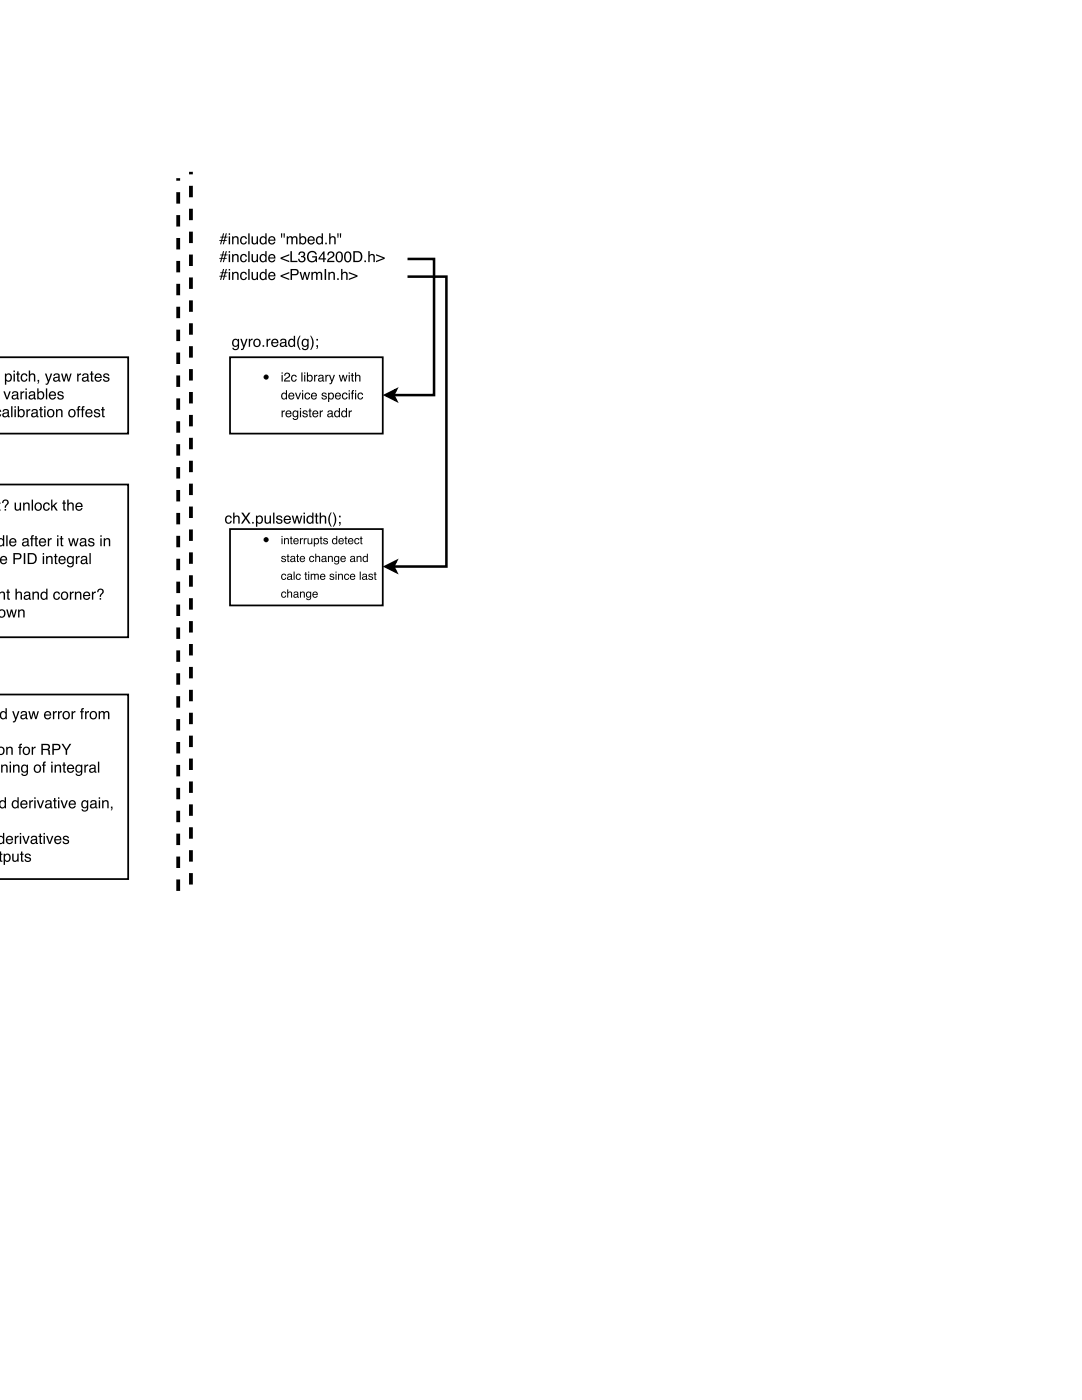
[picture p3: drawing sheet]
<svg xmlns="http://www.w3.org/2000/svg" width="216mm" height="279mm" viewBox="0 0 216 279" stroke-linecap="round" stroke-linejoin="round" font-family="sans-serif">
<path d="M0 71.3h25.6v15.2h-25.7M45.9 71.3h30.5v15.2h-30.5zM0 96.7h25.6v30.5h-25.7M45.9 105.6h30.5v15.2h-30.5zM0 138.6h25.6v36.8h-25.7" fill="none" stroke="#000" stroke-width=".35"/>
<g fill="#000">
<path d="M76.9 78.8l2.1-1-.5 1 .5 1.1zM76.9 113.1l2.1-1.1-.5 1.1 .5 1z"/>
<path d="M44.5 46.6h.2l-.2 .6h.4l.2-.6h.2l-.2 .6h.3v.2h-.4l-.1 .5h.4l-.1 .2h-.3l-.2 .7h-.2l.1-.7h-.3l-.2 .7h-.2l.2-.7h-.4l.1-.2h.3l.2-.5h-.4l.1-.2h.3zM44.5 47.4l-.1 .5h.3l.1-.5zM45.6 47.2h.3v1.6h-.3zM45.6 46.6h.3v.3h-.3zM46.3 47.2h.3v.2a.57 .57 0 0 1 .6-.2 .57 .57 0 0 1 .4 .5v1.1h-.3v-1.1a.39 .39 0 0 0-.4-.3 .39 .39 0 0 0-.3 .5v.9h-.3zM48.1 47.3a.65 .65 0 0 1 .7-.2 .65 .65 0 0 1 .5 .6h-.3a.44 .44 0 0 0-.6-.3 .44 .44 0 0 0-.2 .6 .42 .42 0 0 0 .3 .6 .42 .42 0 0 0 .5-.4h.3a.72 .72 0 0 1-1 .6 .72 .72 0 0 1-.4-1.1zM49.5 46.6h.3v2.2h-.3zM50.2 47.2h.3v1a.41 .41 0 0 0 .5 .3 .41 .41 0 0 0 .2-.6v-.7h.3v1.6h-.3v-.3a.55 .55 0 0 1-.6 .3 .55 .55 0 0 1-.4-.6zM52.2 47.5a.55 .55 0 0 0-.1 .8 .55 .55 0 0 0 .7 .1 .55 .55 0 0 0 .1-.7 .55 .55 0 0 0-.7-.2zM52.1 47.2h.5l.3 .2v-.8h.3v2.2h-.2v-.3a.73 .73 0 0 1-1.1 .1 .73 .73 0 0 1 0-1zM53.7 47.4a.73 .73 0 0 1 .9-.2 .73 .73 0 0 1 .4 .8h-1.2a.45 .45 0 0 0 .3 .6 .45 .45 0 0 0 .6-.3h.2a.78 .78 0 0 1-1.1 .4 .78 .78 0 0 1-.2-1.2zM53.9 47.5l-.1 .3h.9l-.3-.4zM56.6 46.6h.2v.8h-.2zM56.1 46.6h.2v.8h-.2zM57.2 47.2h.3v.2a.52 .52 0 0 1 .9 0 .53 .53 0 0 1 .6-.3 .53 .53 0 0 1 .4 .6v1.1h-.3v-1.3l-.3-.1-.4 .2v1.2h-.3v-1.1a.36 .36 0 0 0-.4-.3 .36 .36 0 0 0-.2 .5v.9h-.3zM59.7 46.6h.3v.8a.7 .7 0 0 1 .9-.1 .7 .7 0 0 1 .2 .9 .63 .63 0 0 1-.4 .6 .63 .63 0 0 1-.7-.3v.3h-.3zM60.1 47.5a.55 .55 0 0 0-.1 .8 .55 .55 0 0 0 .7 .1 .56 .56 0 0 0 .1-.7 .56 .56 0 0 0-.7-.2zM61.6 47.4a.73 .73 0 0 1 .9-.2 .73 .73 0 0 1 .3 .8h-1.2a.45 .45 0 0 0 .4 .6 .45 .45 0 0 0 .5-.3h.3a.78 .78 0 0 1-1.1 .4 .78 .78 0 0 1-.3-1.2zM61.8 47.5l-.2 .3h.9l-.3-.4zM63.4 47.5a.55 .55 0 0 0-.1 .8 .55 .55 0 0 0 .8 .1 .55 .55 0 0 0 .1-.7 .55 .55 0 0 0-.8-.2zM63.3 47.2h.6l.3 .2v-.8h.2v2.2h-.2v-.3a.73 .73 0 0 1-1 .1 .73 .73 0 0 1-.1-1zM64.9 48.4h.3v.4h-.3zM65.7 46.6h.2v.8a.56 .56 0 0 1 .7-.2 .56 .56 0 0 1 .4 .5v1.1h-.3v-1.1a.39 .39 0 0 0-.5-.3 .39 .39 0 0 0-.3 .5v.9h-.2zM67.8 46.6h.3l-.1 .8h-.1zM67.3 46.6h.3l-.1 .8h-.2z"/>
<path d="M44.5 50.1h.2l-.2 .7h.4l.2-.7h.2l-.2 .7h.3v.2h-.4l-.1 .5h.4l-.1 .1h-.3l-.2 .7h-.2l.1-.7h-.3l-.2 .7h-.2l.2-.7h-.4l.1-.1h.3l.2-.5h-.4l.1-.2h.3zM44.5 51l-.1 .5h.3l.1-.5zM45.6 50.7h.3v1.6h-.3zM45.6 50.1h.3v.3h-.3zM46.3 50.7h.3v.2a.57 .57 0 0 1 .6-.2 .57 .57 0 0 1 .4 .6v1h-.3v-1a.39 .39 0 0 0-.4-.4 .39 .39 0 0 0-.3 .6v.8h-.3zM48.1 50.9a.65 .65 0 0 1 .7-.2 .65 .65 0 0 1 .5 .6h-.3a.44 .44 0 0 0-.6-.4 .44 .44 0 0 0-.2 .7 .42 .42 0 0 0 .3 .5 .42 .42 0 0 0 .5-.4h.3a.72 .72 0 0 1-1 .6 .72 .72 0 0 1-.4-1zM49.5 50.1h.3v2.2h-.3zM50.2 50.7h.3v1.1a.41 .41 0 0 0 .5 .3 .41 .41 0 0 0 .2-.6v-.8h.3v1.6h-.3v-.2a.55 .55 0 0 1-.6 .2 .55 .55 0 0 1-.4-.5zM52.2 51.1a.55 .55 0 0 0-.1 .7 .55 .55 0 0 0 .7 .2 .55 .55 0 0 0 .1-.8 .55 .55 0 0 0-.7-.1zM52.1 50.8l.5-.1 .3 .2v-.8h.3v2.2h-.2v-.2a.73 .73 0 0 1-1.1 0 .73 .73 0 0 1 0-1zM53.7 50.9a.73 .73 0 0 1 .9-.1 .73 .73 0 0 1 .4 .8h-1.2a.45 .45 0 0 0 .3 .5 .45 .45 0 0 0 .6-.3h.2a.78 .78 0 0 1-1.1 .5 .78 .78 0 0 1-.2-1.2zM53.9 51l-.1 .4h.9l-.3-.5zM56 51.4l1.7-.7v.3l-1.4 .5 1.4 .6v.2l-1.7-.6zM57.9 50.1h.3v1.9h1.2v.3h-1.5zM59.8 50.3a.62 .62 0 0 1 .8 0 .62 .62 0 0 1 .1 .8l-.1 .1a.7 .7 0 0 1-.1 1.2 .7 .7 0 0 1-1-.7h.3a.46 .46 0 0 0 .4 .5 .46 .46 0 0 0 .5-.5 .46 .46 0 0 0-.6-.4v-.2a.4 .4 0 0 0 .5-.3 .4 .4 0 0 0-.3-.5 .4 .4 0 0 0-.5 .4v.2h-.3zM61.5 50.4a.97 .97 0 0 1 1.7 .4h-.3a.76 .76 0 0 0-1-.4 .76 .76 0 0 0-.3 1.1 .7 .7 0 0 0 .7 .6 .7 .7 0 0 0 .7-.7h-.7v-.3h.9v1.2h-.1l-.1-.3a1.03 1.03 0 0 1-1.3 .2 1.03 1.03 0 0 1-.4-1.3zM64.5 50.6l-.7 1h.7zM64.5 50.2h.3v1.4h.3v.2h-.3v.5h-.3v-.5h-.9v-.3zM65.6 50.3a.7 .7 0 0 1 1.1 .2 .7 .7 0 0 1-.5 1l-.6 .6h1.1v.2h-1.4a1.33 1.33 0 0 1 1-1.2 .43 .43 0 0 0-.2-.7 .43 .43 0 0 0-.5 .5h-.3zM67.2 50.4a.77 .77 0 0 1 .9-.1 .77 .77 0 0 1 .3 .9 .78 .78 0 0 1-.3 1 .78 .78 0 0 1-1-.2l-.1-.9zM67.4 50.5a1.14 1.14 0 0 0 .3 1.6 1.13 1.13 0 0 0 .3-1.6l-.3-.1zM68.9 50.4a.77 .77 0 0 1 .9-.1 .77 .77 0 0 1 .3 .9 .78 .78 0 0 1-.3 1 .78 .78 0 0 1-1-.2l-.1-.9zM69.1 50.5a1.14 1.14 0 0 0 .3 1.6 1.13 1.13 0 0 0 .3-1.6l-.3-.1zM70.8 50.4v1.7h.5a.86 .86 0 0 0 .7-.9 .86 .86 0 0 0-.7-.8zM70.5 50.1h.9a1.11 1.11 0 0 1 .9 1.1 1.11 1.11 0 0 1-.9 1.1h-.9zM72.7 52h.3v.3h-.3zM73.5 50.1h.3v.8a.56 .56 0 0 1 .6-.2 .56 .56 0 0 1 .4 .6v1h-.3v-1a.39 .39 0 0 0-.5-.4 .39 .39 0 0 0-.2 .6v.8h-.3zM75 50.7l1.8 .7v.3l-1.8 .6v-.2l1.5-.6-1.5-.5z"/>
<path d="M44.5 53.7h.2l-.2 .6h.4l.2-.6h.2l-.2 .6h.3v.2h-.4l-.1 .5h.4l-.1 .2h-.3l-.2 .7h-.2l.1-.7h-.3l-.2 .7h-.2l.2-.7h-.4l.1-.2h.3l.2-.5h-.4l.1-.2h.3zM44.5 54.5l-.1 .5h.3l.1-.5zM45.6 54.3h.3v1.6h-.3zM45.6 53.7h.3v.3h-.3zM46.3 54.3h.3v.2a.57 .57 0 0 1 .6-.2 .57 .57 0 0 1 .4 .5v1.1h-.3v-1a.39 .39 0 0 0-.4-.4 .39 .39 0 0 0-.3 .5v.9h-.3zM48.1 54.5a.65 .65 0 0 1 .7-.3 .65 .65 0 0 1 .5 .6h-.3a.44 .44 0 0 0-.6-.3 .44 .44 0 0 0-.2 .6 .42 .42 0 0 0 .3 .6 .42 .42 0 0 0 .5-.4h.3a.72 .72 0 0 1-1 .6 .72 .72 0 0 1-.4-1zM49.5 53.7h.3v2.2h-.3zM50.2 54.3h.3v1a.41 .41 0 0 0 .5 .4 .41 .41 0 0 0 .2-.6v-.8h.3v1.6h-.3v-.3a.55 .55 0 0 1-.6 .3 .55 .55 0 0 1-.4-.5zM52.2 54.6a.55 .55 0 0 0-.1 .8 .55 .55 0 0 0 .7 .1 .55 .55 0 0 0 .1-.7 .55 .55 0 0 0-.7-.2zM52.1 54.4l.5-.1 .3 .2v-.8h.3v2.2h-.2v-.3a.73 .73 0 0 1-1.1 .1 .73 .73 0 0 1 0-1zM53.7 54.5a.73 .73 0 0 1 .9-.2 .73 .73 0 0 1 .4 .9h-1.2a.45 .45 0 0 0 .3 .5 .45 .45 0 0 0 .6-.3h.2a.78 .78 0 0 1-1.1 .4 .78 .78 0 0 1-.2-1.1zM53.9 54.6l-.1 .3h.9l-.3-.4zM56 55l1.7-.7v.3l-1.4 .5 1.4 .5v.3l-1.7-.7zM58 53.7h1a.63 .63 0 0 1 .6 .6 .63 .63 0 0 1-.6 .6h-.7v1h-.3zM58.3 53.9v.8h.6a.38 .38 0 0 0 .4-.4 .38 .38 0 0 0-.4-.4zM59.8 54.3h.3l.3 1.2 .3-1.2h.3l.3 1.2 .3-1.2h.3l-.5 1.6h-.3l-.3-1.3-.3 1.3h-.3zM62.1 54.3h.3v.2a.52 .52 0 0 1 .9 0 .53 .53 0 0 1 .6-.2 .53 .53 0 0 1 .4 .5v1.1h-.3v-1.3l-.3-.1-.3 .2-.1 1.2h-.2v-1.1a.36 .36 0 0 0-.5-.3 .36 .36 0 0 0-.2 .5v.9h-.3zM64.8 53.7h.3v2.2h-.3zM65.5 54.3h.3v.2a.57 .57 0 0 1 .6-.2 .57 .57 0 0 1 .4 .5v1.1h-.3v-1a.39 .39 0 0 0-.4-.4 .39 .39 0 0 0-.3 .5v.9h-.3zM67.3 55.5h.3v.4h-.3zM68.1 53.7h.2v.8a.56 .56 0 0 1 .7-.2 .56 .56 0 0 1 .4 .5v1.1h-.3v-1a.39 .39 0 0 0-.5-.4 .39 .39 0 0 0-.3 .5v.9h-.2zM69.6 54.3l1.7 .7v.2l-1.7 .7v-.3l1.4-.5-1.4-.5z"/>
<path d="M-.1 75.3v.7zM-.1 74.5v1.7zM-.1 74.5v1.7zM-.1 74v2.1zM-.1 74v2.1zM-.1 74.6v1.5zM-.1 74v.3zM-.1 73.9v2.3zM-.1 74.7v1.3zM-.1 74.5v1.6zM-.1 75.3v.7zM-.1 74.5v1.7zM-.1 74.5v1.6zM-.1 74.5v2.3zM-.1 74.1v2.1zM-.1 74.7v1.3zM-.1 74.5v1.7zM-.1 74.5v2.3zM-.1 74.8v1.1zM-.1 75.3v.7zM-.1 74.5v1.7zM-.1 74.1v2.1zM-.1 73.9v2.2zM-.1 74.5v1.7zM-.1 74.7v.5zM-.1 74.5v1.6zM-.1 74.5v1.6zM-.1 74.7v1.3zM-.1 74.5v1.7zM-.1 74v2.1zM-.1 74v2.1zM-.1 75.8v.8zM1.4 74.9a.56 .56 0 0 0-.2 .7 .56 .56 0 0 0 .8 .2 .56 .56 0 0 0 .1-.7 .56 .56 0 0 0-.7-.2zM1 74.6h.2v.2a.7 .7 0 0 1 1-.1 .7 .7 0 0 1 .2 .9 .62 .62 0 0 1-.5 .6 .62 .62 0 0 1-.6-.2v.8h-.3zM2.7 74.6h.3v1.5h-.3zM2.7 74h.3v.3h-.3zM3.4 74.1h.3v.4h.3v.3h-.3v1l.3 .1v.2a.38 .38 0 0 1-.6-.3v-1h-.2v-.3h.2zM4.3 74.7a.65 .65 0 0 1 .7-.2 .65 .65 0 0 1 .5 .6h-.3a.44 .44 0 0 0-.6-.3 .44 .44 0 0 0-.2 .6 .42 .42 0 0 0 .3 .6 .42 .42 0 0 0 .5-.4h.3a.72 .72 0 0 1-1 .6 .72 .72 0 0 1-.4-1.1zM5.7 73.9h.3v.9a.56 .56 0 0 1 .7-.3 .56 .56 0 0 1 .3 .6v1h-.2v-1a.39 .39 0 0 0-.5-.3 .39 .39 0 0 0-.3 .5v.8h-.3zM7.5 75.8h.3l-.1 .6-.2 .2 .2-.4-.2-.1zM9 74.5h.3l.4 1.3 .4-1.3h.3l-.6 1.8a.53 .53 0 0 1-.7 .5v-.3h.3l.2-.3zM10.9 75.6a.38 .38 0 0 0 .5 .3 .38 .38 0 0 0 .2-.5zM10.7 74.7a.71 .71 0 0 1 1.2 .3v.9l.2 .1v.2h-.1a.45 .45 0 0 0-.7 0 .49 .49 0 0 1-.7-.4 .49 .49 0 0 1 .5-.6l.5-.1a.36 .36 0 0 0-.3-.4 .36 .36 0 0 0-.4 .3h-.2zM12.2 74.5h.3l.3 1.3 .3-1.3h.3l.3 1.3 .3-1.3h.3l-.5 1.6h-.2l-.4-1.2-.3 1.2h-.3zM15.4 74.5h.3v.3l.2-.3h.3v.3a.43 .43 0 0 0-.5 .4v.9h-.3zM16.6 75.6a.38 .38 0 0 0 .5 .3 .38 .38 0 0 0 .2-.5zM16.5 74.7a.71 .71 0 0 1 1.2 .3v.9l.1 .1v.2h-.1a.45 .45 0 0 0-.7 0 .49 .49 0 0 1-.7-.4 .49 .49 0 0 1 .5-.6l.6-.1a.36 .36 0 0 0-.3-.4 .36 .36 0 0 0-.4 .3h-.3zM18.2 74.1h.2v.4h.3v.3h-.3v1l.3 .1v.2a.38 .38 0 0 1-.5-.3v-1h-.3v-.3h.3zM19.1 74.8a.73 .73 0 0 1 .9-.2 .73 .73 0 0 1 .3 .8h-1.2a.45 .45 0 0 0 .4 .6 .45 .45 0 0 0 .5-.4h.3a.78 .78 0 0 1-1.1 .5 .78 .78 0 0 1-.3-1.2zM19.3 74.9l-.2 .3h.9l-.3-.4zM20.7 74.6a.64 .64 0 0 1 1.1 .4h-.3a.34 .34 0 0 0-.3-.3 .34 .34 0 0 0-.3 .3l.1 .1a.76 .76 0 0 1 .8 .8 .69 .69 0 0 1-.7 .3 .69 .69 0 0 1-.6-.6h.3a.39 .39 0 0 0 .4 .4 .39 .39 0 0 0 .4-.4h-.1a.76 .76 0 0 1-.9-.8z"/>
<path d="M-.1 78.1v1.7zM-.1 78.1v1.7zM-.1 78.3v.5zM-.1 77.7v2zM-.1 77.7v2zM-.1 77.5v2.2zM-.1 78.1v1.7zM-.1 78.3v.5zM-.1 78.1v1.6zM-.1 78.1v1.7zM-.1 78.3v.5zM-.1 78.3v1.2zM-.1 78.1v2.2zM-.1 78.1v1.6zM-.1 78.9v.6zM-.1 78.1v1.7zM-.1 77.5v2.2zM-.1 77.7v2zM-.1 78.3v1.2zM-.1 78.1v1.7zM-.1 78.1v2.3zM-.1 78.3v1.2zM-.1 77.5v2.2zM-.1 78.3v1.2zM-.1 78.1v1.7zM-.1 77.5v2.3zM-.1 78.3v1.2zM-.1 78.9v.6zM-.1 78.1v1.7zM-.1 77.5v2.2zM.7 78.1h.3l.4 1.3 .5-1.3h.2l-.6 1.6h-.2zM2.6 79.1a.38 .38 0 0 0 .5 .4 .38 .38 0 0 0 .2-.6zM2.5 78.3a.71 .71 0 0 1 1.1 .2v1h.2v.2h-.1a.45 .45 0 0 0-.7 0 .49 .49 0 0 1-.7-.3 .49 .49 0 0 1 .5-.6l.6-.1a.36 .36 0 0 0-.4-.4 .36 .36 0 0 0-.4 .3h-.2zM4.1 78.1h.2v.3l.3-.3h.3v.3a.43 .43 0 0 0-.6 .4v.9h-.2zM5.1 78.1h.3v1.6h-.3zM5.1 77.5h.3v.3h-.3zM6 79.1a.38 .38 0 0 0 .5 .4 .38 .38 0 0 0 .2-.6zM5.9 78.3a.71 .71 0 0 1 1.1 .2v1h.2v.2h-.1a.45 .45 0 0 0-.7 0 .49 .49 0 0 1-.7-.3 .49 .49 0 0 1 .5-.6l.5-.1a.36 .36 0 0 0-.3-.4 .36 .36 0 0 0-.4 .3h-.2zM7.4 77.5h.3v.8a.7 .7 0 0 1 .9-.1 .7 .7 0 0 1 .2 .9 .63 .63 0 0 1-.4 .6 .63 .63 0 0 1-.7-.2v.2h-.3zM7.8 78.4a.55 .55 0 0 0-.1 .8 .55 .55 0 0 0 .8 .1 .56 .56 0 0 0 0-.7 .56 .56 0 0 0-.7-.2zM9.2 77.5h.2v2.2h-.2zM9.9 78.3a.73 .73 0 0 1 .9-.1 .73 .73 0 0 1 .4 .8h-1.2a.45 .45 0 0 0 .4 .5 .45 .45 0 0 0 .5-.3h.3a.78 .78 0 0 1-1.1 .5 .78 .78 0 0 1-.3-1.2zM10.2 78.4l-.2 .4h.9l-.3-.5zM11.6 78.2a.64 .64 0 0 1 1.1 .4h-.3a.34 .34 0 0 0-.3-.3 .34 .34 0 0 0-.3 .3v.1a.76 .76 0 0 1 .9 .7 .69 .69 0 0 1-.7 .4 .69 .69 0 0 1-.6-.6h.3a.39 .39 0 0 0 .4 .3 .39 .39 0 0 0 .3-.3v-.1a.76 .76 0 0 1-.9-.7z"/>
<path d="M46.5 67.8l.5-.2 .5 .2v-.2h.2v1.5a.7 .7 0 0 1-.5 .8 .7 .7 0 0 1-.8-.5h.2a.46 .46 0 0 0 .6 .2 .46 .46 0 0 0 .2-.6 .69 .69 0 0 1-.9 .1 .69 .69 0 0 1-.2-.9zM46.7 67.9a.56 .56 0 0 0-.1 .8 .56 .56 0 0 0 .7 .2 .56 .56 0 0 0 .2-.7 .56 .56 0 0 0-.8-.3zM47.9 67.6h.3l.5 1.3 .4-1.3h.3l-.6 1.7a.53 .53 0 0 1-.7 .5v-.2h.2l.2-.3zM49.6 67.6h.3v.3l.3-.3h.2v.3a.43 .43 0 0 0-.5 .4v.9h-.3zM50.9 68a.56 .56 0 0 0 0 .8 .56 .56 0 0 0 .7 0 .55 .55 0 0 0 .1-.7 .55 .55 0 0 0-.8-.1zM50.7 67.8a.78 .78 0 0 1 1.1 .1 .78 .78 0 0 1-.1 1.1 .78 .78 0 0 1-1.1-.1v-.7zM52.4 68.9h.3v.3h-.3zM53.2 67.6h.2v.3l.3-.3h.3v.3a.43 .43 0 0 0-.5 .4v.9h-.3zM54.3 67.8a.73 .73 0 0 1 .9-.1 .73 .73 0 0 1 .4 .8h-1.2a.45 .45 0 0 0 .3 .5 .45 .45 0 0 0 .6-.3h.2a.78 .78 0 0 1-1.1 .5 .78 .78 0 0 1-.2-1.2zM54.5 68l-.1 .3h.9l-.3-.5zM56.1 68.7a.38 .38 0 0 0 .5 .3 .38 .38 0 0 0 .2-.6zM56 67.8a.71 .71 0 0 1 1.1 .2v1h.2v.2h-.1a.45 .45 0 0 0-.7 0 .49 .49 0 0 1-.7-.3 .49 .49 0 0 1 .5-.6l.6-.1a.36 .36 0 0 0-.4-.4 .36 .36 0 0 0-.4 .3h-.2zM57.9 68a.55 .55 0 0 0-.1 .7 .55 .55 0 0 0 .7 .2 .55 .55 0 0 0 .1-.8 .55 .55 0 0 0-.7-.1zM57.8 67.7l.5-.1 .3 .2v-.8h.3v2.2h-.3v-.2a.73 .73 0 0 1-1 .1 .73 .73 0 0 1-.1-1.1zM59.8 67h.2a2.66 2.66 0 0 0 0 2.8h-.2a2.24 2.24 0 0 1 0-2.8zM60.4 67.8l.5-.2 .4 .2v-.2h.3v1.5a.7 .7 0 0 1-.5 .8 .7 .7 0 0 1-.9-.5h.3a.46 .46 0 0 0 .6 .2 .46 .46 0 0 0 .2-.6 .69 .69 0 0 1-.9 .1 .69 .69 0 0 1-.2-.9zM60.6 67.9a.56 .56 0 0 0-.1 .8 .56 .56 0 0 0 .7 .2 .56 .56 0 0 0 .1-.7 .56 .56 0 0 0-.7-.3zM61.9 67h.2l.3 .5a2.2 2.2 0 0 1-.3 2.3h-.2a2.66 2.66 0 0 0 0-2.8zM63.1 68.9h.4l-.1 .6-.3 .2 .2-.4-.2-.1zM63.1 67.6h.4v.4h-.4z"/>
<path d="M56.2 74.8h.2v1.3h-.2zM56.2 74.3h.2v.3h-.2zM56.9 74.5a.61 .61 0 0 1 1 .3 .61 .61 0 0 1-.6 .8l-.4 .3h1v.2h-1.2a1.5 1.5 0 0 1 .9-1.1 .36 .36 0 0 0-.3-.4 .36 .36 0 0 0-.4 .4h-.2zM58.2 75l.5-.2a.48 .48 0 0 1 .5 .5l-.2-.2a.47 .47 0 0 0-.8 .3 .47 .47 0 0 0 .5 .6l.3-.3h.2a.62 .62 0 0 1-.9 .4 .62 .62 0 0 1-.2-1zM60.1 74.3h.3v1.8h-.3zM60.7 74.8h.2v1.3h-.2zM60.7 74.3h.2v.3h-.2zM61.2 74.3h.3v.7a.61 .61 0 0 1 .8 0 .61 .61 0 0 1 0 .8 .51 .51 0 0 1-.4 .4 .51 .51 0 0 1-.5-.2v.1h-.2zM61.6 75.1a.46 .46 0 0 0-.1 .6 .46 .46 0 0 0 .6 .1 .46 .46 0 0 0 .1-.6 .46 .46 0 0 0-.6-.1zM62.7 74.8h.2v.2l.4-.2v.2l-.4 .2v.9h-.2zM63.7 75.7v.1a.34 .34 0 0 0 .4 .2 .34 .34 0 0 0 .2-.5zM63.7 74.9l.5-.1 .3 .2 .1 .9 .1 .2-.2 .1-.2-.2a.44 .44 0 0 1-.7 .1 .44 .44 0 0 1 .3-.7l.4-.1a.3 .3 0 0 0-.2-.3 .3 .3 0 0 0-.4 .2h-.2zM64.9 74.8h.2v.2l.5-.2v.2l-.4 .2-.1 .9h-.2zM65.6 74.8h.3l.3 1.1 .4-1.1h.2l-.2 .6a1.84 1.84 0 0 1-.7 1.3h-.2v-.2h.3l.1-.3zM67.6 74.8h.2l.3 1.1 .3-1.1h.2l.3 1.1 .2-1.1h.3l-.4 1.3h-.3l-.2-1-.3 1h-.2zM69.6 74.8h.2v1.3h-.2zM69.6 74.3h.2v.3h-.2zM70.2 74.4h.2v.4h.2v.2h-.2v.9l.2 .1v.1h-.3l-.1-.1v-1h-.2v-.2h.2zM70.8 74.3h.3v.7a.47 .47 0 0 1 .5-.2 .47 .47 0 0 1 .3 .5v.8h-.2v-.9l-.3-.2-.3 .2v.9h-.3z"/>
<path d="M56.4 78.7a.46 .46 0 0 0-.1 .6 .46 .46 0 0 0 .7 .1 .46 .46 0 0 0 .1-.6 .46 .46 0 0 0-.7-.1zM56.4 78.4h.4l.3 .1v-.6h.2v1.8h-.2v-.2a.61 .61 0 0 1-.9 .1 .61 .61 0 0 1 0-.9zM57.7 78.5a.61 .61 0 0 1 .7-.1 .61 .61 0 0 1 .3 .7h-.9a.38 .38 0 0 0 .2 .4 .38 .38 0 0 0 .5-.2h.2a.65 .65 0 0 1-.9 .4 .65 .65 0 0 1-.2-1zM57.9 78.6l-.1 .3h.7l-.2-.3zM58.9 78.4h.2l.4 1.1 .3-1.1h.3l-.5 1.3h-.3zM60.3 78.4h.2v1.3h-.2zM60.3 77.9h.2v.2h-.2zM60.9 78.5l.4-.2a.48 .48 0 0 1 .6 .5l-.3-.1a.47 .47 0 0 0-.7 .2 .47 .47 0 0 0 .4 .6l.4-.3h.2a.62 .62 0 0 1-.9 .5 .62 .62 0 0 1-.2-1zM62.2 78.5a.61 .61 0 0 1 .7-.1 .61 .61 0 0 1 .3 .7h-.9a.38 .38 0 0 0 .3 .4 .38 .38 0 0 0 .4-.2h.2a.65 .65 0 0 1-.9 .4 .65 .65 0 0 1-.2-1zM62.4 78.6l-.1 .3h.7l-.2-.3zM64.3 78.5l.7-.1 .2 .4h-.2a.28 .28 0 0 0-.3-.3 .28 .28 0 0 0-.3 .3h.1a.56 .56 0 0 1 .6 .8 .58 .58 0 0 1-1-.3h.3a.32 .32 0 0 0 .3 .3 .32 .32 0 0 0 .3-.3l-.1-.1a.55 .55 0 0 1-.5-.2 .55 .55 0 0 1-.1-.5zM65.8 78.6a.44 .44 0 0 0-.1 .7 .44 .44 0 0 0 .7 0l-.2-.7zM65.5 78.4h.2v.2a.59 .59 0 0 1 .8-.1 .59 .59 0 0 1 .1 .8 .52 .52 0 0 1-.4 .4 .52 .52 0 0 1-.5-.1v.6h-.2zM67 78.5a.61 .61 0 0 1 .7-.1 .61 .61 0 0 1 .3 .7h-.9a.38 .38 0 0 0 .2 .4 .38 .38 0 0 0 .5-.2h.2a.65 .65 0 0 1-.9 .4 .65 .65 0 0 1-.2-1zM67.2 78.6l-.1 .3h.7l-.2-.3zM68.4 78.5l.4-.2a.48 .48 0 0 1 .6 .5l-.3-.1a.47 .47 0 0 0-.7 .2 .47 .47 0 0 0 .4 .6l.3-.3h.3a.62 .62 0 0 1-.9 .5 .62 .62 0 0 1-.2-1zM69.6 78.4h.2v1.3h-.2zM69.6 77.9h.2v.2h-.2zM70.2 78l.4-.1v.2l-.2 .1 .2 .4h-.2v1.1h-.2v-1.1h-.2v-.2h.2zM70.8 78.4h.3v1.3h-.3zM70.8 77.9h.3v.2h-.3zM71.5 78.5l.4-.2a.48 .48 0 0 1 .6 .5l-.3-.1a.47 .47 0 0 0-.7 .2 .47 .47 0 0 0 .4 .6l.3-.3h.3a.62 .62 0 0 1-.9 .5 .62 .62 0 0 1-.2-1z"/>
<path d="M-.1 82.4v.7zM-.1 81.6v1.7zM-.1 81.9v1.2zM-.1 81.6v2.3zM-.1 81.9v1.2zM-.1 81.6v2.3zM-.1 81.1v2.2zM-.1 81.7v2.2zM-.1 81.2v2.1zM-.1 81.1v2.2zM-.1 81.6v1.7zM-.1 81.9v.4zM-.1 81.6v1.7zM-.1 81.6v1.7zM-.1 81.9v.4zM-.1 81.6v1.7zM-.1 81.6v1.7zM-.1 81.8v1.3zM-.1 81.6v1.7zM-.1 81.6v1.7zM-.1 81.6v1.7zM-.1 81.8v1.3zM-.1 81.6v1.7zM-.1 81.7v1.6zM-.1 81.1v.3zM-.1 81.6v1.7zM-.1 81.6v1.7zM-.1 81.9v.4zM-.1 81.6l.4 .6h-.3l-.1-.3v1.2l.1-.4h.3l-.4 .6zM.8 82.7a.38 .38 0 0 0 .5 .3 .38 .38 0 0 0 .2-.5zM.6 81.8a.71 .71 0 0 1 1.2 .3v.9l.2 .1v.2h-.2a.45 .45 0 0 0-.7 0 .49 .49 0 0 1-.6-.4 .49 .49 0 0 1 .4-.6l.6-.1a.36 .36 0 0 0-.3-.4 .36 .36 0 0 0-.4 .3h-.3zM2.2 81.1h.3v2.2h-.3zM2.9 81.7h.3v1.6h-.3zM2.9 81.1h.3v.3h-.3zM3.5 81.1h.3v.8a.7 .7 0 0 1 .9-.1 .7 .7 0 0 1 .2 .9 .63 .63 0 0 1-.4 .6 .63 .63 0 0 1-.7-.2v.2h-.3zM3.9 82a.55 .55 0 0 0-.1 .8 .55 .55 0 0 0 .8 .1 .56 .56 0 0 0 0-.7 .56 .56 0 0 0-.7-.2zM5.3 81.7h.2v.2l.3-.2 .2-.1v.3a.43 .43 0 0 0-.5 .4v1h-.2zM6.5 82.7a.38 .38 0 0 0 .5 .3 .38 .38 0 0 0 .2-.5zM6.4 81.8a.71 .71 0 0 1 1.1 .3v.9l.2 .1v.2h-.1a.45 .45 0 0 0-.7 0 .49 .49 0 0 1-.7-.4 .49 .49 0 0 1 .5-.6l.5-.1a.36 .36 0 0 0-.3-.4 .36 .36 0 0 0-.4 .3h-.2zM8 81.2h.3v.5h.2v.2h-.2v1l.2 .1v.3a.38 .38 0 0 1-.5-.4v-1h-.2v-.2h.2zM8.8 81.7h.3v1.6h-.3zM8.8 81.1h.3v.3h-.3zM9.8 82a.56 .56 0 0 0-.1 .8 .56 .56 0 0 0 .8 .1 .55 .55 0 0 0 0-.8 .55 .55 0 0 0-.7-.1zM9.6 81.9a.78 .78 0 0 1 1.1 .1 .78 .78 0 0 1-.1 1.1 .78 .78 0 0 1-1.1-.2l-.1-.7zM11.2 81.7h.2v.2a.57 .57 0 0 1 .7-.2 .57 .57 0 0 1 .4 .5v1.1h-.3v-1a.39 .39 0 0 0-.5-.4 .39 .39 0 0 0-.3 .5v.9h-.2zM14 82a.56 .56 0 0 0-.1 .8 .56 .56 0 0 0 .8 .1 .55 .55 0 0 0 .1-.8 .55 .55 0 0 0-.8-.1zM13.8 81.9a.78 .78 0 0 1 1.1 .1 .78 .78 0 0 1-.1 1.1 .78 .78 0 0 1-1.1-.2l-.1-.7zM15.5 81.2l.5-.2v.3l-.2 .2-.1 .2h.3v.2h-.3v1.4h-.2v-1.4h-.2v-.2h.2zM16.4 81.2l.5-.2v.3l-.3 .2v.2h.3v.2h-.3v1.4h-.3v-1.4h-.2v-.2h.2zM17.2 81.9a.73 .73 0 0 1 .9-.2 .73 .73 0 0 1 .4 .8h-1.2a.45 .45 0 0 0 .3 .6 .45 .45 0 0 0 .6-.3h.2a.78 .78 0 0 1-1.1 .4 .78 .78 0 0 1-.2-1.2zM17.4 82l-.1 .3h.9l-.3-.4zM18.9 81.8a.64 .64 0 0 1 1.1 .3h-.3a.34 .34 0 0 0-.3-.3 .34 .34 0 0 0-.4 .4h.1a.76 .76 0 0 1 .9 .8 .69 .69 0 0 1-.7 .3 .69 .69 0 0 1-.6-.5h.3a.39 .39 0 0 0 .4 .3 .39 .39 0 0 0 .3-.4 .76 .76 0 0 1-.9-.8zM20.4 81.2h.2v.5h.3v.2h-.3v1l.3 .1v.3a.38 .38 0 0 1-.5-.4v-1h-.2v-.2h.2z"/>
<path d="M56.2 81.9h.2v.3l.4-.3v.2l-.4 .3v.9h-.2zM57.1 82.1a.61 .61 0 0 1 .8-.1 .61 .61 0 0 1 .3 .7h-1a.38 .38 0 0 0 .3 .4 .38 .38 0 0 0 .4-.3h.3a.65 .65 0 0 1-1 .4 .65 .65 0 0 1-.2-1zM57.3 82.2l-.1 .3h.7l-.1-.4zM58.5 82.1l.4-.2 .4 .2v-.2h.2v1.2a.58 .58 0 0 1-.4 .7 .58 .58 0 0 1-.7-.4l.5 .2a.41 .41 0 0 0 .4-.5 .61 .61 0 0 1-.9 0 .61 .61 0 0 1 0-.9zM58.7 82.2a.47 .47 0 0 0-.1 .6 .47 .47 0 0 0 .6 .2 .46 .46 0 0 0 .1-.6 .46 .46 0 0 0-.6-.2zM59.8 81.9h.3v1.4h-.3zM59.8 81.4h.3v.3h-.3zM60.5 82h.7l.2 .3h-.2a.28 .28 0 0 0-.3-.2 .28 .28 0 0 0-.3 .2l.1 .1a.56 .56 0 0 1 .6 .8 .58 .58 0 0 1-1-.4h.2a.32 .32 0 0 0 .4 .3 .32 .32 0 0 0 .3-.3h-.1a.55 .55 0 0 1-.5-.2 .55 .55 0 0 1-.1-.6zM61.7 81.6h.3v.3h.2v.2h-.2v.9l.2 .1v.2h-.3l-.2-.2v-1h-.2v-.2h.2zM62.5 82.1a.61 .61 0 0 1 .7-.1 .61 .61 0 0 1 .3 .7h-1a.38 .38 0 0 0 .3 .4 .38 .38 0 0 0 .5-.3h.2a.65 .65 0 0 1-.9 .4 .65 .65 0 0 1-.2-1zM62.7 82.2l-.1 .3h.7l-.2-.4zM63.8 81.9h.2v.3l.4-.3v.2l-.4 .3v.9h-.2zM65.5 82.8v.1a.34 .34 0 0 0 .5 .2 .34 .34 0 0 0 .1-.5zM65.5 82l.6-.1 .3 .2v1l.1 .2h-.2l-.1-.2a.44 .44 0 0 1-.8 .1 .44 .44 0 0 1 .3-.7l.5-.1a.3 .3 0 0 0-.3-.3 .3 .3 0 0 0-.3 .2h-.3zM67 82.2a.46 .46 0 0 0-.1 .7 .46 .46 0 0 0 .6 .1 .46 .46 0 0 0 .1-.7 .46 .46 0 0 0-.6-.1zM66.9 82l.5-.1 .2 .2v-.7h.2v1.9h-.2v-.2a.61 .61 0 0 1-.8 0 .61 .61 0 0 1-.1-.8zM68.4 82.2a.46 .46 0 0 0-.1 .7 .46 .46 0 0 0 .6 .1 .46 .46 0 0 0 .1-.7 .46 .46 0 0 0-.6-.1zM68.3 82l.5-.1 .2 .2v-.7h.2v1.9h-.2v-.2a.61 .61 0 0 1-.8 0 .61 .61 0 0 1-.1-.8zM69.6 81.9h.2v.3l.4-.3v.2l-.4 .3v.9h-.2z"/>
<path d="M-.1 100.3v1.6zM-.1 99.7v.3zM-.1 100.3v1.7zM-.1 99.9v2zM-.1 99.7v2.2zM-.1 100.3v1.7zM-.1 100.5v.5zM-.1 100.3v1.7zM-.1 99.9v2zM-.1 100.3v1.6zM-.1 99.7v.3zM-.1 100.3v1.6zM-.1 99.7v2.2zM-.1 100.3v1.6zM-.1 99.7v.3zM-.1 100.3v1.6zM-.1 99.9v2zM-.1 99.7v2.2zM-.1 100.3v1.7zM-.1 100.5v.5zM-.1 99.7v2.2zM-.1 100.5v1.2zM-.1 100.3v1.7zM-.1 100.3v1.6zM-.1 100.3v1.7zM-.1 100.5v.5zM-.1 100.3v1.6zM-.1 99.7v2.2zM-.1 100.3v1.7zM-.1 100.5v.5zM-.1 99.7v2.2zM-.1 99.9v.4h.2v.2h-.2v1.2h.2v.2h-.2zM.9 101.6h.3v.3h-.3zM.6 99.9a.66 .66 0 0 1 1.1 .1 .66 .66 0 0 1-.4 .9l-.1 .4h-.3l.2-.4a.46 .46 0 0 0 .3-.6 .46 .46 0 0 0-.5-.3l-.2 .4h-.3zM2.9 100.3h.3v1.1a.41 .41 0 0 0 .5 .3 .41 .41 0 0 0 .2-.6v-.8h.3v1.6h-.3l.1-.2a.55 .55 0 0 1-.7 .2 .55 .55 0 0 1-.4-.5zM4.6 100.3h.3v.2a.57 .57 0 0 1 .6-.2 .57 .57 0 0 1 .4 .6v1h-.3v-1a.39 .39 0 0 0-.4-.4 .39 .39 0 0 0-.3 .6v.8h-.3zM6.3 99.7h.3v2.2h-.3zM7.3 100.7a.56 .56 0 0 0-.1 .7 .56 .56 0 0 0 .8 .1 .55 .55 0 0 0 0-.8 .55 .55 0 0 0-.7 0zM7.1 100.5a.78 .78 0 0 1 1.1 .1 .78 .78 0 0 1-.1 1.1 .78 .78 0 0 1-1.1-.1l-.1-.7zM8.8 100.5a.65 .65 0 0 1 .7-.2 .65 .65 0 0 1 .4 .5h-.2a.44 .44 0 0 0-.6-.3 .44 .44 0 0 0-.2 .6 .42 .42 0 0 0 .3 .6 .42 .42 0 0 0 .5-.4h.2a.72 .72 0 0 1-.9 .6 .72 .72 0 0 1-.4-1zM10.2 99.7h.3v1.3l.6-.7h.4l-.6 .6 .6 1h-.3l-.5-.8-.2 .2v.6h-.3zM12.6 99.9h.3v.4h.3v.2h-.3v1.1l.3 .1v.2a.38 .38 0 0 1-.6-.3v-1.1h-.2v-.2h.2zM13.4 99.7h.3v.8a.56 .56 0 0 1 .6-.2 .56 .56 0 0 1 .4 .6v1h-.3v-1a.39 .39 0 0 0-.4-.4 .39 .39 0 0 0-.3 .6v.8h-.3zM15.2 100.5a.73 .73 0 0 1 .9-.1 .73 .73 0 0 1 .4 .8h-1.2a.45 .45 0 0 0 .4 .5 .45 .45 0 0 0 .5-.3h.3a.78 .78 0 0 1-1.1 .5 .78 .78 0 0 1-.3-1.2zM15.5 100.6l-.2 .4h.9l-.3-.5z"/>
<path d="M-.1 107.4v1.6zM-.1 106.8v.3zM-.1 107.4v1.7zM-.1 107v2zM-.1 106.8v2.2zM-.1 107.4v1.7zM-.1 107.6v.5zM-.1 107.4v1.7zM-.1 107v2zM-.1 107.4v1.6zM-.1 106.8v.3zM-.1 107.4v1.7zM-.1 106.8v2.2zM-.1 107.4v1.6zM-.1 107.6v1.2zM-.1 107.4v1.7zM-.1 107.4v1.6zM-.1 107.4v1.6zM-.1 106.8v.3zM-.1 107.4v1.6zM-.1 107v2zM-.1 106.8v2.2zM-.1 107.4v1.7zM-.1 107.6v.5zM-.1 107.4v1.6zM-.1 107.4v1.6zM-.1 106.8v.3zM-.1 107.6v1.2zM-.1 106.8v2.3zM0 107.7v1.1a.57 .57 0 0 0 .6-.6 .57 .57 0 0 0-.6-.5zM-.1 107.4h.4l.3 .2v-.8h.2v2.2h-.2v-.2a.37 .37 0 0 1-.5 .3 .37 .37 0 0 1-.2-.6zM1.2 106.8h.3v2.2h-.3zM2 107.6a.73 .73 0 0 1 .9-.1 .73 .73 0 0 1 .4 .8h-1.2a.45 .45 0 0 0 .4 .5 .45 .45 0 0 0 .5-.3h.3a.78 .78 0 0 1-1.2 .5 .78 .78 0 0 1-.2-1.2zM2.3 107.7l-.2 .4h.9l-.3-.5zM4.7 108.5a.38 .38 0 0 0 .5 .3 .38 .38 0 0 0 .2-.6zM4.5 107.6a.71 .71 0 0 1 1.2 .2v1h.2v.2h-.1a.45 .45 0 0 0-.7 0 .49 .49 0 0 1-.7-.3 .49 .49 0 0 1 .5-.6l.5-.1a.36 .36 0 0 0-.3-.4 .36 .36 0 0 0-.4 .3h-.2zM6.3 106.9l.4-.1v.2l-.2 .2v.2h.2v.2h-.2v1.4h-.3v-1.4h-.2v-.2h.2zM7 107h.3v.4h.3v.2h-.3v1.1l.3 .1v.2a.38 .38 0 0 1-.6-.3v-1.1h-.2v-.2h.2zM8 107.6a.73 .73 0 0 1 .8-.1 .73 .73 0 0 1 .4 .8h-1.2a.45 .45 0 0 0 .4 .5 .45 .45 0 0 0 .5-.3h.3a.78 .78 0 0 1-1.1 .5 .78 .78 0 0 1-.3-1.2zM8.2 107.7l-.2 .4h.9l-.3-.5zM9.5 107.4h.3v.3l.3-.3h.2v.3a.43 .43 0 0 0-.5 .4v.9h-.3zM11.4 107.4h.3v1.6h-.3zM11.4 106.8h.3v.3h-.3zM12.1 107h.3v.4h.2v.2h-.2v1.1l.2 .1v.2a.38 .38 0 0 1-.5-.3v-1.1h-.2v-.2h.2zM13.6 107.4h.3l.3 1.3 .3-1.3h.3l.3 1.3 .3-1.3h.3l-.5 1.6h-.2l-.4-1.2-.3 1.2h-.3zM16.2 108.5a.38 .38 0 0 0 .5 .3 .38 .38 0 0 0 .2-.6zM16 107.6a.71 .71 0 0 1 1.2 .2v1h.2v.2h-.1a.45 .45 0 0 0-.7 0 .49 .49 0 0 1-.7-.3 .49 .49 0 0 1 .5-.6l.5-.1a.36 .36 0 0 0-.3-.4 .36 .36 0 0 0-.4 .3h-.2zM17.8 107.5a.64 .64 0 0 1 1 .4h-.2a.34 .34 0 0 0-.4-.3 .34 .34 0 0 0-.3 .3l.1 .1a.76 .76 0 0 1 .8 .7 .69 .69 0 0 1-.7 .4 .69 .69 0 0 1-.5-.6h.2a.39 .39 0 0 0 .4 .3 .39 .39 0 0 0 .4-.3l-.1-.1a.76 .76 0 0 1-.9-.7zM20 107.4h.3v1.6h-.3zM20 106.8h.3v.3h-.3zM20.7 107.4h.2v.2a.57 .57 0 0 1 .7-.2 .57 .57 0 0 1 .4 .6v1h-.3v-1a.39 .39 0 0 0-.5-.4 .39 .39 0 0 0-.2 .6v.8h-.3z"/>
<path d="M-.1 110.5v2.1zM-.1 110.4v2.2zM-.1 110.9v1.7zM-.1 111.2v.4zM-.1 110.9v1.7zM-.1 111.8v.6zM-.1 110.9v1.7zM-.1 110.3v2.3zM-.1 110.9v1.7zM-.1 111.2v.4zM-.1 110.9v1.7zM-.1 110.5v2.1zM-.1 111.8v.6zM-.1 110.9v1.7zM-.1 110.5v2.1zM-.1 110.9v1.7zM-.1 111.2v.4zM-.1 112.3v.3zM-.1 110.3v1.7zM-.1 111v1.6zM-.1 110.9v1.7zM-.1 111.2v.4zM-.1 110.9v1.7zM-.1 111.2v1.2zM-.1 110.9v1.7zM-.1 111.2v1.2zM-.1 110.9v1.7zM-.1 111v1.6zM-.1 110.5v2.1zM-.1 110.5v2.1zM-.1 110.4v2.2zM.2 111.2a.73 .73 0 0 1 .9-.2 .73 .73 0 0 1 .3 .9h-1.1a.45 .45 0 0 0 .3 .5 .45 .45 0 0 0 .5-.3h.3a.78 .78 0 0 1-1.1 .4 .78 .78 0 0 1-.2-1.1zM.4 111.3l-.1 .3h.9l-.3-.4zM2.7 110.4h1a.63 .63 0 0 1 .6 .6 .63 .63 0 0 1-.6 .6h-.7v1h-.3zM3 110.6v.8h.6a.38 .38 0 0 0 .4-.4 .38 .38 0 0 0-.4-.4zM4.7 110.4h.3v2.2h-.3zM5.8 110.6v1.7h.6a.86 .86 0 0 0 .6-.8 .86 .86 0 0 0-.6-.9zM5.5 110.4h.9a1.11 1.11 0 0 1 .9 1.1 1.11 1.11 0 0 1-.9 1.1h-.9zM8.5 111h.3v1.6h-.3zM8.5 110.4h.3v.3h-.3zM9.2 111h.3v.2a.57 .57 0 0 1 .6-.2 .57 .57 0 0 1 .4 .5v1.1h-.3v-1a.39 .39 0 0 0-.4-.4 .39 .39 0 0 0-.3 .5v.9h-.3zM11 110.5h.2v.5h.3v.2h-.3v1l.3 .2v.2a.38 .38 0 0 1-.5-.4v-1h-.3v-.2h.3zM11.9 111.2a.73 .73 0 0 1 .9-.2 .73 .73 0 0 1 .3 .9h-1.2a.45 .45 0 0 0 .4 .5 .45 .45 0 0 0 .5-.3h.3a.78 .78 0 0 1-1.1 .4 .78 .78 0 0 1-.3-1.1zM12.1 111.3l-.2 .3h.9l-.3-.4zM13.5 111.2l.5-.3 .5 .3v-.2h.2v1.4a.7 .7 0 0 1-.5 .8 .7 .7 0 0 1-.8-.4h.3a.46 .46 0 0 0 .6 .2 .46 .46 0 0 0 .2-.7 .69 .69 0 0 1-.9 .1 .69 .69 0 0 1-.2-.9zM13.8 111.3a.56 .56 0 0 0-.2 .7 .56 .56 0 0 0 .7 .2 .56 .56 0 0 0 .2-.7 .56 .56 0 0 0-.7-.2zM15.1 111h.3v.2l.3-.2 .2-.1v.3a.43 .43 0 0 0-.5 .4v1h-.3zM16.4 112a.38 .38 0 0 0 .5 .4 .38 .38 0 0 0 .2-.6zM16.2 111.1a.71 .71 0 0 1 1.2 .3v.9l.2 .1v.2h-.2a.45 .45 0 0 0-.7 0 .49 .49 0 0 1-.6-.4 .49 .49 0 0 1 .5-.5l.5-.2a.36 .36 0 0 0-.3-.4 .36 .36 0 0 0-.4 .4h-.2zM17.8 110.4h.3v2.2h-.3z"/>
<path d="M-.1 118.1v1.6zM-.1 117.5v.3zM-.1 118v1.7zM-.1 117.6v2.1zM-.1 117.5v2.2zM-.1 118v1.7zM-.1 118.3v.5zM-.1 118v1.7zM-.1 117.6v2.1zM-.1 118.1v1.6zM-.1 117.5v.3zM-.1 118v1.7zM-.1 117.5v2.2zM-.1 118.1v1.6zM-.1 117.5v.3zM-.1 118v1.7zM-.1 117.6v2.1zM-.1 117.5v2.2zM-.1 118v1.7zM-.1 118.3v.5zM-.1 117.5v2.2zM-.1 118.3v1.2zM-.1 118v1.7zM-.1 118.1v1.6zM-.1 118v1.7zM-.1 118.3v.5zM-.1 118v1.7zM-.1 118v1.7zM-.1 118.1v1.6zM-.1 117.5v.3zM-.1 118.1v2.3zM-.1 118.3v1.2zM-.1 117.5l.1 .8a.56 .56 0 0 1 .6-.2 .56 .56 0 0 1 .4 .6v1h-.3v-1a.39 .39 0 0 0-.4-.4 .39 .39 0 0 0-.3 .5l-.1 .9zM1.5 117.6h.2v.5h.3v.2h-.3v1l.3 .2v.2a.38 .38 0 0 1-.5-.3v-1.1h-.3v-.2h.3zM3.1 117.5h.3v.8a.56 .56 0 0 1 .6-.2 .56 .56 0 0 1 .4 .6v1h-.3v-1a.39 .39 0 0 0-.5-.4 .39 .39 0 0 0-.2 .5v.9h-.3zM5 119.1a.38 .38 0 0 0 .5 .4 .38 .38 0 0 0 .2-.6zM4.9 118.3a.71 .71 0 0 1 1.1 .2v.9l.2 .1v.2h-.1a.45 .45 0 0 0-.7 0 .49 .49 0 0 1-.7-.4 .49 .49 0 0 1 .5-.5l.6-.2a.36 .36 0 0 0-.4-.4 .36 .36 0 0 0-.4 .4h-.2zM6.5 118.1h.2v.2a.57 .57 0 0 1 .7-.2 .57 .57 0 0 1 .4 .6v1h-.3v-1a.39 .39 0 0 0-.5-.4 .39 .39 0 0 0-.3 .5v.9h-.2zM8.5 118.4a.55 .55 0 0 0-.1 .8 .55 .55 0 0 0 .7 .1 .55 .55 0 0 0 .1-.7 .55 .55 0 0 0-.7-.2zM8.4 118.2l.5-.1 .3 .2v-.8h.3v2.2h-.3v-.2a.73 .73 0 0 1-1 0 .73 .73 0 0 1-.1-1zM10.8 118.3a.65 .65 0 0 1 .7-.2 .65 .65 0 0 1 .5 .5h-.3a.44 .44 0 0 0-.6-.3 .44 .44 0 0 0-.2 .6 .42 .42 0 0 0 .3 .6 .42 .42 0 0 0 .5-.4h.3a.72 .72 0 0 1-1 .6 .72 .72 0 0 1-.4-1zM12.5 118.5a.56 .56 0 0 0 0 .7 .56 .56 0 0 0 .7 .1 .55 .55 0 0 0 .1-.8 .55 .55 0 0 0-.8 0zM12.3 118.3a.78 .78 0 0 1 1.1 .1 .78 .78 0 0 1-.1 1.1 .78 .78 0 0 1-1.1-.2v-.6zM13.9 118.1h.3v.3l.3-.3h.2v.2a.43 .43 0 0 0-.5 .5v.9h-.3zM14.9 118.1h.3v.2a.57 .57 0 0 1 .7-.2 .57 .57 0 0 1 .3 .6v1h-.2v-1a.39 .39 0 0 0-.5-.4 .39 .39 0 0 0-.3 .5v.9h-.3zM16.8 118.3a.73 .73 0 0 1 .8-.2 .73 .73 0 0 1 .4 .9h-1.2a.45 .45 0 0 0 .4 .5 .45 .45 0 0 0 .5-.3h.3a.78 .78 0 0 1-1.1 .4 .78 .78 0 0 1-.3-1.1zM17 118.4l-.2 .4h.9l-.3-.5zM18.3 118.1h.3v.3l.3-.3h.2v.2a.43 .43 0 0 0-.5 .5v.9h-.3zM19.9 119.4h.3v.3h-.3zM19.6 117.7a.66 .66 0 0 1 1 0 .66 .66 0 0 1-.3 1l-.1 .4h-.3l.1-.5a.46 .46 0 0 0 .4-.5 .46 .46 0 0 0-.6-.4l-.2 .5h-.2z"/>
<path d="M45.1 103.1a.65 .65 0 0 1 .7-.2 .65 .65 0 0 1 .5 .5h-.3a.44 .44 0 0 0-.6-.3 .44 .44 0 0 0-.2 .6 .42 .42 0 0 0 .3 .6 .42 .42 0 0 0 .5-.4h.3a.72 .72 0 0 1-1 .6 .72 .72 0 0 1-.4-1zM46.5 102.3h.3v.8a.56 .56 0 0 1 .6-.2 .56 .56 0 0 1 .4 .6v1h-.3v-1a.39 .39 0 0 0-.4-.4 .39 .39 0 0 0-.3 .5v.9h-.3zM48.1 102.3h.4l.6 .8 .5-.8h.4l-.8 1.1 .8 1.1h-.4l-.6-.9-.6 .9h-.3l.8-1.1zM50.3 104.2h.3v.3h-.3zM51.5 103.2a.56 .56 0 0 0-.2 .8 .56 .56 0 0 0 .8 .2 .56 .56 0 0 0 .1-.8 .56 .56 0 0 0-.7-.2zM51.1 102.9h.2v.2a.7 .7 0 0 1 1-.1 .7 .7 0 0 1 .1 1 .62 .62 0 0 1-.4 .5 .62 .62 0 0 1-.7-.2v.8h-.2zM52.8 102.9h.3v1.1a.41 .41 0 0 0 .5 .3 .41 .41 0 0 0 .2-.6v-.8h.3v1.6h-.3v-.2a.55 .55 0 0 1-.6 .2 .55 .55 0 0 1-.4-.5zM54.5 102.3h.3v2.2h-.3zM55.3 103a.64 .64 0 0 1 1 .4h-.2a.34 .34 0 0 0-.4-.3 .34 .34 0 0 0-.3 .3l.1 .1a.76 .76 0 0 1 .8 .7 .69 .69 0 0 1-.7 .4 .69 .69 0 0 1-.5-.6h.2a.39 .39 0 0 0 .4 .3 .39 .39 0 0 0 .4-.3l-.1-.1a.76 .76 0 0 1-.9-.7zM56.8 103.1a.73 .73 0 0 1 .9-.1 .73 .73 0 0 1 .3 .8h-1.1a.45 .45 0 0 0 .3 .5 .45 .45 0 0 0 .6-.3h.2a.78 .78 0 0 1-1.1 .5 .78 .78 0 0 1-.2-1.2zM57 103.2l-.1 .4h.9l-.3-.5zM58.2 102.9h.3l.3 1.3 .3-1.3h.3l.3 1.2 .4-1.2h.2l-.4 1.6h-.3l-.3-1.2-.4 1.2h-.2zM60.6 102.9h.2v1.6h-.2zM60.6 102.3h.2v.3h-.2zM61.5 103.3a.55 .55 0 0 0 0 .7 .55 .55 0 0 0 .7 .2 .55 .55 0 0 0 .1-.8 .55 .55 0 0 0-.8-.1zM61.5 103l.5-.1 .3 .2v-.8h.3v2.2h-.3v-.2a.73 .73 0 0 1-1 0 .73 .73 0 0 1-.1-1zM63 102.5h.3v.4h.2v.2h-.2v1.1l.2 .1v.2a.38 .38 0 0 1-.5-.3v-1.1h-.2v-.2h.2zM63.8 102.3h.3v.8a.56 .56 0 0 1 .6-.2 .56 .56 0 0 1 .4 .6v1h-.3v-1a.39 .39 0 0 0-.5-.4 .39 .39 0 0 0-.2 .5v.9h-.3zM66 102.3h.2a2.66 2.66 0 0 0 0 2.8h-.2a2.24 2.24 0 0 1 0-2.8zM66.4 102.3h.2l.3 .5a2.2 2.2 0 0 1-.3 2.3h-.2a2.66 2.66 0 0 0 0-2.8zM67.7 104.2h.3l-.1 .5-.2 .2 .1-.4h-.1zM67.7 102.9h.3v.3h-.3z"/>
<path d="M56.2 107.4h.2v1.2h-.2zM56.2 107h.2v.2h-.2zM56.7 107.4h.2v.2a.43 .43 0 0 1 .5-.2 .43 .43 0 0 1 .2 .4v.8h-.2v-.8a.3 .3 0 0 0-.3-.2 .3 .3 0 0 0-.2 .4v.6h-.2zM58 107.1h.2v.3h.2v.2h-.2v.7l.2 .3-.4-.1v-.9h-.2v-.2h.2zM58.7 107.6a.55 .55 0 0 1 .6-.2 .55 .55 0 0 1 .3 .7h-.9a.34 .34 0 0 0 .3 .4 .34 .34 0 0 0 .4-.3h.2a.6 .6 0 0 1-.9 .3 .6 .6 0 0 1 0-.9zM58.8 107.7l-.1 .2h.7l-.2-.3zM59.9 107.4h.1v.2l.4-.2v.2l-.3 .2v.8h-.2zM60.6 107.4h.2v.2l.4-.2v.2l-.4 .2v.8h-.2zM61.4 107.4h.2v.9l.2 .2 .3-.2v-.9h.2v1.2h-.2v-.2a.41 .41 0 0 1-.4 .2 .41 .41 0 0 1-.3-.4zM63 107.6a.4 .4 0 0 0-.2 .6 .4 .4 0 0 0 .6 0l-.1-.6zM62.6 107.4h.2v.2a.57 .57 0 0 1 .9 .4 .57 .57 0 0 1-.8 .5l-.1 .6h-.2zM63.9 107.1h.2v.3h.2v.2h-.2v.7l.2 .3-.3-.1-.1-.9h-.1v-.2h.1zM64.6 107.5l.6-.1 .2 .3h-.2a.25 .25 0 0 0-.2-.2 .25 .25 0 0 0-.3 .3h.1a.5 .5 0 0 1 .5 .7l-.3 .1a.42 .42 0 0 1-.5-.4h.2a.29 .29 0 0 0 .3 .3 .29 .29 0 0 0 .2-.3 .5 .5 0 0 1-.5-.2 .5 .5 0 0 1-.1-.5zM66.5 107.7a.41 .41 0 0 0-.1 .5 .41 .41 0 0 0 .6 .1 .41 .41 0 0 0 .1-.5 .41 .41 0 0 0-.6-.1zM66.5 107.5l.4-.1 .2 .2v-.6h.2v1.6h-.2v-.2a.59 .59 0 0 1-.9-.1 .59 .59 0 0 1 .3-.8zM67.7 107.6a.55 .55 0 0 1 .6-.2 .55 .55 0 0 1 .3 .7h-.9a.34 .34 0 0 0 .3 .4 .34 .34 0 0 0 .4-.3h.2a.6 .6 0 0 1-.9 .3 .6 .6 0 0 1 0-.9zM67.8 107.7l-.1 .2h.7l-.2-.3zM68.9 107.1h.2v.3h.2v.2h-.2v.7l.2 .3-.4-.1v-.9h-.2v-.2h.2zM69.6 107.6a.55 .55 0 0 1 .6-.2 .55 .55 0 0 1 .3 .7h-.9a.34 .34 0 0 0 .3 .4 .34 .34 0 0 0 .4-.3h.2a.6 .6 0 0 1-.9 .3 .6 .6 0 0 1 0-.9zM69.7 107.7l-.1 .2h.7l-.2-.3zM70.8 107.5l.6-.1 .3 .4-.2-.1a.39 .39 0 0 0-.6 .3 .39 .39 0 0 0 .5 .4l.1-.2h.2a.57 .57 0 0 1-.9 .3 .57 .57 0 0 1 0-1zM71.9 107.1h.2v.3h.2v.2h-.2v.7l.2 .3-.3-.1-.1-.9h-.1v-.2h.1z"/>
<path d="M56.3 111h.6l.1 .3h-.1a.25 .25 0 0 0-.3-.2 .25 .25 0 0 0-.2 .2v.1a.5 .5 0 0 1 .6 .7l-.4 .1a.42 .42 0 0 1-.5-.4h.2a.29 .29 0 0 0 .3 .2 .29 .29 0 0 0 .3-.2l-.1-.1a.5 .5 0 0 1-.5-.2 .5 .5 0 0 1 0-.5zM57.4 110.6h.2v.4h.1v.1h-.1v.8l.1 .3-.3-.2v-.9h-.2v-.1h.2zM58.1 111.7v.1a.3 .3 0 0 0 .4 .2 .3 .3 0 0 0 .1-.4zM58.1 111h.5l.3 .1 .1 1.1h-.2l-.1-.2a.4 .4 0 0 1-.7 .1 .4 .4 0 0 1 .3-.6l.4-.1a.27 .27 0 0 0-.3-.3 .27 .27 0 0 0-.3 .2h-.1zM59.3 110.6h.2v.4h.2v.1h-.2v.8l.2 .3-.4-.2v-.9h-.2v-.1h.2zM59.9 111.1a.55 .55 0 0 1 .7-.1 .55 .55 0 0 1 .3 .6h-.9a.34 .34 0 0 0 .3 .4 .34 .34 0 0 0 .4-.2h.2a.6 .6 0 0 1-1 .3 .6 .6 0 0 1 0-1zM60.1 111.2l-.1 .3h.7l-.2-.4zM61.8 111.1l.6-.2 .3 .5-.2-.1a.39 .39 0 0 0-.6 .2 .39 .39 0 0 0 .5 .4l.1-.2h.2a.57 .57 0 0 1-.9 .3 .57 .57 0 0 1 0-.9zM62.9 110.5h.2v.6a.42 .42 0 0 1 .5-.1 .42 .42 0 0 1 .3 .4v.8h-.2v-.9l-.3-.2-.3 .2v.9h-.2zM64.3 111.7v.1a.3 .3 0 0 0 .4 .2 .3 .3 0 0 0 .2-.4zM64.3 111h.5l.3 .1 .1 1.1h-.2l-.1-.2a.4 .4 0 0 1-.7 .1 .4 .4 0 0 1 .3-.6l.4-.1a.27 .27 0 0 0-.2-.3 .27 .27 0 0 0-.3 .2h-.2zM65.4 111h.2v.1a.43 .43 0 0 1 .5-.1 .43 .43 0 0 1 .3 .4v.8h-.2v-.8a.3 .3 0 0 0-.3-.3 .3 .3 0 0 0-.3 .4v.7h-.2zM66.8 111.1l.3-.2 .4 .2v-.1h.2v1.1a.52 .52 0 0 1-.4 .6 .52 .52 0 0 1-.6-.4l.4 .2a.37 .37 0 0 0 .4-.5 .57 .57 0 0 1-.8-.1 .57 .57 0 0 1 .1-.8zM67 111.2a.4 .4 0 0 0-.2 .6 .4 .4 0 0 0 .6 0v-.6zM68.1 111.1a.55 .55 0 0 1 .6-.1 .55 .55 0 0 1 .3 .6h-.9a.34 .34 0 0 0 .3 .4 .34 .34 0 0 0 .4-.2h.2a.6 .6 0 0 1-.9 .3 .6 .6 0 0 1 0-1zM68.2 111.2l-.1 .3h.7l-.2-.4zM70.1 111.7l-.1 .1a.3 .3 0 0 0 .4 .2 .3 .3 0 0 0 .2-.4zM70 111h.5l.3 .1 .2 1.1h-.3l-.1-.2a.4 .4 0 0 1-.6 .1 .4 .4 0 0 1 .2-.6l.4-.1a.27 .27 0 0 0-.2-.3 .27 .27 0 0 0-.3 .2h-.2zM71.2 111h.1v.1a.43 .43 0 0 1 .5-.1 .43 .43 0 0 1 .3 .4v.8h-.2v-.8a.3 .3 0 0 0-.3-.3 .3 .3 0 0 0-.2 .4v.7h-.2zM72.6 111.2a.41 .41 0 0 0-.1 .6 .41 .41 0 0 0 .6 .1 .41 .41 0 0 0 .1-.6 .41 .41 0 0 0-.6-.1zM72.6 111h.4l.2 .1v-.6h.2v1.7h-.2v-.2a.59 .59 0 0 1-.9-.1 .59 .59 0 0 1 .3-.9z"/>
<path d="M56.2 114.7l.6-.2 .3 .4-.2-.1a.39 .39 0 0 0-.6 .3 .39 .39 0 0 0 .5 .4l.1-.2h.2a.57 .57 0 0 1-.9 .3 .57 .57 0 0 1 0-.9zM57.5 115.3v.1a.3 .3 0 0 0 .4 .1 .3 .3 0 0 0 .1-.4zM57.5 114.6l.5-.1 .2 .2 .2 1h-.2l-.1-.1a.4 .4 0 0 1-.7 .1 .4 .4 0 0 1 .2-.7l.4-.1a.27 .27 0 0 0-.2-.3 .27 .27 0 0 0-.3 .3h-.2zM58.6 114.1h.2v1.6h-.2zM59.2 114.7l.5-.2 .3 .4-.2-.1a.39 .39 0 0 0-.6 .3 .39 .39 0 0 0 .5 .4l.1-.2h.2a.57 .57 0 0 1-.8 .3 .57 .57 0 0 1 0-.9zM60.9 114.2h.2v.3h.2v.2h-.2v.8l.2 .2-.4-.1v-.9h-.2v-.2h.2zM61.5 114.5h.2v1.2h-.2zM61.5 114.1h.2v.2h-.2zM62 114.5h.2v.2a.39 .39 0 0 1 .7 0 .4 .4 0 0 1 .4-.2 .4 .4 0 0 1 .3 .4v.8h-.2v-.9l-.2-.1-.3 .2v.8h-.2v-.9l-.3-.1-.2 .2v.8h-.2zM64 114.7a.55 .55 0 0 1 .7-.1 .55 .55 0 0 1 .2 .6h-.8a.34 .34 0 0 0 .2 .4 .34 .34 0 0 0 .4-.3h.2a.6 .6 0 0 1-.9 .3 .6 .6 0 0 1 0-.9zM64.2 114.8l-.1 .2h.6l-.1-.3zM65.9 114.6h.6l.2 .3h-.2a.25 .25 0 0 0-.3-.2 .25 .25 0 0 0-.2 .2 .5 .5 0 0 1 .6 .7l-.4 .2a.42 .42 0 0 1-.5-.5h.2a.29 .29 0 0 0 .3 .3 .29 .29 0 0 0 .3-.3 .5 .5 0 0 1-.5-.2 .5 .5 0 0 1-.1-.5zM67 114.5h.2v1.2h-.2zM67 114.1h.2v.2h-.2zM67.5 114.5h.1v.2a.43 .43 0 0 1 .5-.2 .43 .43 0 0 1 .3 .4v.8h-.2v-.7a.3 .3 0 0 0-.3-.3 .3 .3 0 0 0-.2 .4v.6h-.2zM68.8 114.7l.6-.2 .3 .4-.3-.1a.39 .39 0 0 0-.6 .3 .39 .39 0 0 0 .6 .4l.1-.2h.2a.57 .57 0 0 1-.9 .3 .57 .57 0 0 1 0-.9zM70 114.7a.55 .55 0 0 1 .6-.1 .55 .55 0 0 1 .3 .6h-.9a.34 .34 0 0 0 .3 .4 .34 .34 0 0 0 .4-.3h.2a.6 .6 0 0 1-.9 .3 .6 .6 0 0 1 0-.9zM70.1 114.8l-.1 .2h.7l-.2-.3zM71.8 114.1h.2v1.6h-.2zM72.5 115.3l-.1 .1a.3 .3 0 0 0 .4 .1 .3 .3 0 0 0 .2-.4zM72.4 114.6l.5-.1 .3 .2 .2 1h-.3l-.1-.1a.4 .4 0 0 1-.7 .1 .4 .4 0 0 1 .3-.7l.4-.1a.27 .27 0 0 0-.2-.3 .27 .27 0 0 0-.3 .3h-.2zM73.6 114.6h.7l.1 .3h-.2a.25 .25 0 0 0-.2-.2 .25 .25 0 0 0-.3 .2h.1a.5 .5 0 0 1 .5 .7l-.3 .2a.42 .42 0 0 1-.5-.5h.2a.29 .29 0 0 0 .3 .3 .29 .29 0 0 0 .2-.3 .5 .5 0 0 1-.5-.2 .5 .5 0 0 1-.1-.5zM74.7 114.2h.2v.3h.2v.2h-.2v.8l.2 .2-.4-.1v-.9h-.1v-.2h.1z"/>
<path d="M56.2 118.2l.6-.1 .3 .4-.2-.1a.39 .39 0 0 0-.6 .3 .39 .39 0 0 0 .5 .4l.1-.3h.2a.57 .57 0 0 1-.9 .3 .57 .57 0 0 1 0-.9zM57.3 117.6h.2v.6a.42 .42 0 0 1 .5-.1 .42 .42 0 0 1 .3 .4v.8h-.2v-.9l-.3-.2-.3 .2v.9h-.2zM58.8 118.8l-.1 .1a.3 .3 0 0 0 .4 .2 .3 .3 0 0 0 .2-.4zM58.7 118.1h.5l.3 .1 .2 1.1h-.3l-.1-.2a.4 .4 0 0 1-.7 .1 .4 .4 0 0 1 .3-.6l.4-.1a.27 .27 0 0 0-.2-.3 .27 .27 0 0 0-.3 .2h-.2zM59.9 118.1h.1v.1a.43 .43 0 0 1 .5-.1 .43 .43 0 0 1 .3 .4v.8h-.2v-.8a.3 .3 0 0 0-.3-.3 .3 .3 0 0 0-.2 .4v.7h-.2zM61.2 118.2l.3-.1 .4 .1v-.1h.2v1.1a.52 .52 0 0 1-.4 .6 .52 .52 0 0 1-.6-.4l.5 .2a.37 .37 0 0 0 .3-.5 .57 .57 0 0 1-.8-.1 .57 .57 0 0 1 .1-.8zM61.4 118.3a.4 .4 0 0 0-.1 .6 .4 .4 0 0 0 .6 0l-.1-.6zM62.5 118.2a.55 .55 0 0 1 .6-.1 .55 .55 0 0 1 .3 .6h-.9a.34 .34 0 0 0 .3 .4 .34 .34 0 0 0 .4-.2h.2a.6 .6 0 0 1-.9 .3 .6 .6 0 0 1 0-1zM62.6 118.3l-.1 .3h.7l-.2-.3z"/>
<path d="M-.1 121.8v1.3zM-.1 121.6v2.3zM-.1 121.6v1.7zM-.1 121.2v2.1zM-.1 121.2v2.1zM-.1 121v2.2zM-.1 121.6v1.7zM-.1 121.8v.5zM-.1 121.6v1.7zM-.1 121.6v2.3zM-.1 121.6v1.7zM-.1 121.2v2.1zM-.1 121.6v1.7zM-.1 121.8v.5zM-.1 121.6v1.6zM-.1 121.6v1.6zM-.1 121v.3zM-.1 121.6v1.6zM-.1 121.2v2.1zM-.1 121.8v1.3zM-.1 121.6v1.7zM-.1 121.6v1.7zM-.1 121v2.2zM-.1 121.6v1.7zM-.1 121.2v2.1zM-.1 122.2v.3zM-.1 121.8v1.3zM-.1 121v2.3zM0 122a.75 .75 0 0 0 .4 1.1 .6 .6 0 0 0 .4-.7 .6 .6 0 0 0-.7-.5zM0 121.7a.81 .81 0 0 1 1.1 .8 .81 .81 0 0 1-1.1 .7zM1.2 121.6h.3l.3 1.3 .4-1.3h.3l.3 1.3 .3-1.3h.3l-.5 1.6h-.3l-.3-1.2-.3 1.2h-.3zM3.6 121.6h.3v.3a.57 .57 0 0 1 .6-.3 .57 .57 0 0 1 .4 .6v1h-.3v-1a.39 .39 0 0 0-.4-.3 .39 .39 0 0 0-.3 .5v.8h-.3z"/>
<path d="M-.1 141.9v1.7zM-.1 142.7v.6zM-.1 141.9v1.7zM-.1 141.3v2.2zM-.1 141.9v1.7zM-.1 141.9v1.7zM-.1 141.3v2.2zM-.1 142.7v.6zM-.1 141.9v1.7zM-.1 141.5v2zM-.1 141.9v1.7zM-.1 142.1v.5zM-.1 141.5v2zM-.1 141.3v2.2zM-.1 141.9v1.7zM-.1 142.1v.5zM-.1 141.9v1.6zM-.1 142.1v1.3zM-.1 141.9v1.7zM-.1 141.3v2.2zM-.1 141.3v2.2zM-.1 143.2v.8zM-.1 142.1v1.2zM-.1 141.9v2.3zM-.1 141.9v1.6zM-.1 141.3v.3zM-.1 141.5v2zM-.1 141.9v1.7zM-.1 141.3v2.2zM-.1 143.2v.8zM-.1 142.7v.6zM-.1 141.9v1.7zM-.1 141.9v1.6zM.4 142.3a.55 .55 0 0 0-.1 .7 .55 .55 0 0 0 .7 .2 .55 .55 0 0 0 .1-.8 .55 .55 0 0 0-.7-.1zM.3 142l.5-.1 .3 .2v-.8h.3v2.2h-.3v-.2a.69 .69 0 0 1-.9 .2 .69 .69 0 0 1-.2-1zM2.4 141.9h.3l.5 1.3 .4-1.3h.3l-.6 1.8a.53 .53 0 0 1-.7 .5v-.3h.2l.2-.3zM4.4 143a.38 .38 0 0 0 .5 .3 .38 .38 0 0 0 .2-.6zM4.2 142.1a.71 .71 0 0 1 1.2 .2v1h.2v.2l-.2 .1a.45 .45 0 0 0-.7 0 .49 .49 0 0 1-.6-.4 .49 .49 0 0 1 .4-.6l.6-.1a.36 .36 0 0 0-.3-.4 .36 .36 0 0 0-.4 .3h-.3zM5.6 141.9h.3l.3 1.3 .4-1.3h.3l.3 1.3 .3-1.3h.3l-.5 1.6h-.3l-.3-1.2-.3 1.2h-.3zM9 142.1a.73 .73 0 0 1 .9-.1 .73 .73 0 0 1 .3 .8h-1.1a.45 .45 0 0 0 .3 .5 .45 .45 0 0 0 .5-.3h.3a.78 .78 0 0 1-1.1 .5 .78 .78 0 0 1-.2-1.2zM9.2 142.3l-.1 .3h.8l-.2-.5zM10.6 141.9h.2v.3l.3-.3h.2v.3a.43 .43 0 0 0-.5 .4v.9h-.2zM11.6 141.9h.2v.3l.3-.3h.2v.3a.43 .43 0 0 0-.5 .4v.9h-.2zM12.9 142.3a.56 .56 0 0 0-.1 .8 .56 .56 0 0 0 .8 0 .55 .55 0 0 0 0-.7 .55 .55 0 0 0-.7-.1zM12.7 142.1a.78 .78 0 0 1 1.1 .1 .78 .78 0 0 1-.1 1.1 .78 .78 0 0 1-1.1-.1l-.1-.7zM14.3 141.9h.2v.3l.3-.3h.3v.3a.43 .43 0 0 0-.6 .4v.9h-.2zM16.3 141.4l.4-.1v.3l-.2 .1v.2h.2v.2h-.2v1.4h-.3v-1.4h-.2v-.2h.2zM17 141.9h.2v.3l.3-.3h.3v.3a.43 .43 0 0 0-.6 .4v.9h-.2zM18.3 142.3a.56 .56 0 0 0-.1 .8 .56 .56 0 0 0 .8 0 .55 .55 0 0 0 0-.7 .55 .55 0 0 0-.7-.1zM18.1 142.1a.78 .78 0 0 1 1.1 .1 .78 .78 0 0 1-.1 1.1 .78 .78 0 0 1-1.1-.1l-.1-.7zM19.7 141.9h.2v.3a.52 .52 0 0 1 .9-.1 .53 .53 0 0 1 .7-.2 .53 .53 0 0 1 .3 .6v1h-.3v-1.2l-.2-.2-.4 .3v1.1h-.3v-1a.36 .36 0 0 0-.4-.4 .36 .36 0 0 0-.3 .6v.8h-.2z"/>
<path d="M-.1 149v1.7zM-.1 149.8v.7zM-.1 149v1.7zM-.1 148.4v2.2zM-.1 149v1.7zM-.1 149v1.7zM-.1 148.4v2.2zM-.1 149.8v.7zM-.1 149v1.7zM-.1 148.6v2.1zM-.1 149v1.7zM-.1 149.2v.5zM-.1 148.6v2.1zM-.1 148.4v2.2zM-.1 149v1.7zM-.1 149.2v.5zM-.1 149v1.6zM-.1 148.4v.4zM-.1 149v1.6zM-.1 148.6v2.1zM-.1 149v1.7zM-.1 149.2v.5zM-.1 149v2.3zM-.1 149.3v1.1zM-.1 149v1.6zM-.1 149.8v.7zM-.1 149v1.7zM-.1 148.4v2.2zM-.1 149.2v1.3zM-.1 149v2.3zM-.1 149.2v1.3zM-.1 149v1.7zM-.1 149v1.6zM-.1 148.6v2.1zM-.1 149v1.6zM-.1 148.4v.4zM0 149.3l-.1 .7a.36 .36 0 0 0 .4 .5 .36 .36 0 0 0 .3-.5l-.1-.7zM0 149a.8 .8 0 0 1 .9 .8 .8 .8 0 0 1-1 .8zM1.2 149h.3v.3a.57 .57 0 0 1 .7-.3 .57 .57 0 0 1 .3 .6v1h-.2v-1a.39 .39 0 0 0-.5-.3 .39 .39 0 0 0-.3 .5v.8h-.3zM3.9 148.6l.5-.2v.3l-.3 .1v.2h.3v.3h-.3v1.3h-.3v-1.3h-.2v-.3h.2zM4.9 149.4a.56 .56 0 0 0 0 .8 .56 .56 0 0 0 .7 .1 .55 .55 0 0 0 .1-.8 .55 .55 0 0 0-.8-.1zM4.7 149.2a.78 .78 0 0 1 1.1 .1 .78 .78 0 0 1-.1 1.1 .78 .78 0 0 1-1.1-.1l-.1-.7zM6.3 149h.3v.3l.3-.3h.2v.3a.43 .43 0 0 0-.5 .4v.9h-.3zM8.5 148.7v.8h.7a.38 .38 0 0 0 .5-.4 .38 .38 0 0 0-.4-.4zM8.3 148.4a1.88 1.88 0 0 1 1.5 .2l.2 .6-.3 .4 .2 .2 .2 .8h-.4l-.1-.8-.4-.1h-.7v.9h-.2zM10.4 148.4h1a.63 .63 0 0 1 .7 .7 .63 .63 0 0 1-.7 .6h-.7v.9h-.3zM10.7 148.7v.8h.6a.38 .38 0 0 0 .5-.4 .38 .38 0 0 0-.5-.4zM12.3 148.4h.3l.6 1.1 .7-1.1h.3l-.8 1.4v.8h-.3v-.8z"/>
<path d="M-.1 152.8v1.2zM-.1 152.6v2.2zM-.1 152.6v1.6zM-.1 152.8v.5zM-.1 152.6v1.6zM-.1 152v2.2zM-.1 152.8v1.2zM-.1 152.6v1.7zM-.1 152.6v1.6zM-.1 152.6v1.6zM-.1 152v2.2zM-.1 152.8v1.2zM-.1 152.8v1.2zM-.1 152.6v1.7zM-.1 152.6v1.6zM-.1 152.6v1.6zM-.1 152.8v1.2zM-.1 152v2.2zM-.1 153.4v.6zM-.1 152.6v1.6zM-.1 152.6v1.6zM-.1 152.6v2.2zM-.1 152.6v1.6zM-.1 152.8v1.2zM-.1 152.6v1.7zM-.1 152.6v1.6zM-.1 152.8v1.2zM-.1 152v2.2zM-.1 152.6v1.6zM-.1 152v.3zM-.1 152.2v2zM-.1 152.6v1.6zM-.1 152v.3zM-.1 152.8v1.2zM-.1 152.6v1.7zM.2 152.6h.3v.2a.57 .57 0 0 1 .6-.2 .57 .57 0 0 1 .4 .6v1h-.2v-1a.39 .39 0 0 0-.5-.4 .39 .39 0 0 0-.3 .6v.8h-.3zM1.9 152.6h.3v1.6h-.3zM1.9 152h.3v.3h-.3zM2.6 152.6h.3v.2a.57 .57 0 0 1 .6-.2 .57 .57 0 0 1 .4 .6v1h-.3v-1a.39 .39 0 0 0-.5-.4 .39 .39 0 0 0-.2 .6v.8h-.3zM4.4 152.8l.5-.2 .4 .2v-.2h.3v1.5a.7 .7 0 0 1-.5 .8 .7 .7 0 0 1-.9-.5h.3a.46 .46 0 0 0 .6 .2 .46 .46 0 0 0 .2-.6 .69 .69 0 0 1-.9 .1 .69 .69 0 0 1-.2-.9zM4.6 152.9a.56 .56 0 0 0-.1 .8 .56 .56 0 0 0 .7 .2 .56 .56 0 0 0 .1-.8 .56 .56 0 0 0-.7-.2zM7.1 153a.56 .56 0 0 0 0 .7 .56 .56 0 0 0 .7 .1 .55 .55 0 0 0 .1-.8 .55 .55 0 0 0-.8 0zM6.9 152.8a.78 .78 0 0 1 1.1 .1 .78 .78 0 0 1-.1 1.1 .78 .78 0 0 1-1.1-.1l-.1-.7zM8.7 152.1l.4-.1v.2l-.2 .2v.2h.2v.2h-.2v1.4h-.3v-1.4h-.2v-.2h.2zM10.2 152.6h.3v1.6h-.3zM10.2 152h.3v.3h-.3zM10.9 152.6h.2v.2a.57 .57 0 0 1 .7-.2 .57 .57 0 0 1 .4 .6v1h-.3v-1a.39 .39 0 0 0-.5-.4 .39 .39 0 0 0-.2 .6v.8h-.3zM12.6 152.2h.3v.4h.3v.2h-.3v1.1l.3 .1v.2a.38 .38 0 0 1-.6-.3v-1.1h-.2v-.2h.2zM13.6 152.8a.73 .73 0 0 1 .8-.1 .73 .73 0 0 1 .4 .8h-1.2a.45 .45 0 0 0 .4 .5 .45 .45 0 0 0 .5-.3h.3a.78 .78 0 0 1-1.1 .5 .78 .78 0 0 1-.3-1.2zM13.8 152.9l-.2 .4h.9l-.3-.5zM15.2 152.8l.5-.2 .5 .2v-.2h.2v1.5a.7 .7 0 0 1-.5 .8 .7 .7 0 0 1-.8-.5h.2a.46 .46 0 0 0 .7 .2 .46 .46 0 0 0 .2-.6 .69 .69 0 0 1-1 .1 .69 .69 0 0 1-.2-.9zM15.4 152.9a.56 .56 0 0 0-.1 .8 .56 .56 0 0 0 .7 .2 .56 .56 0 0 0 .2-.8 .56 .56 0 0 0-.8-.2zM16.8 152.6h.3v.3l.3-.3h.2v.3a.43 .43 0 0 0-.5 .4v.9h-.3zM18.1 153.6a.38 .38 0 0 0 .5 .4 .38 .38 0 0 0 .2-.6zM17.9 152.8a.71 .71 0 0 1 1.2 .2v1h.2v.2h-.2a.45 .45 0 0 0-.7 0 .49 .49 0 0 1-.6-.3 .49 .49 0 0 1 .5-.6l.5-.2a.36 .36 0 0 0-.3-.3 .36 .36 0 0 0-.4 .3h-.3zM19.5 152h.3v2.2h-.3z"/>
<path d="M-.1 160.5v.6zM-.1 159.7v1.7zM-.1 159.9v1.2zM-.1 159.7v2.2zM-.1 159.9v1.2zM-.1 159.7v2.2zM-.1 159.1v2.2zM-.1 159.7v2.3zM-.1 159.9v1.2zM-.1 159.7v2.2zM-.1 159.7v1.6zM-.1 159.9v1.2zM-.1 159.7v1.7zM-.1 159.9v1.2zM-.1 159.7v2.2zM-.1 159.9v1.2zM-.1 159.7v1.7zM-.1 159.7v1.6zM-.1 159.3v2zM-.1 159.7v1.6zM-.1 159.1v.3zM-.1 159.9v1.2zM-.1 159.7v1.7zM-.1 159.7v1.6zM-.1 160.5v.6zM-.1 159.7v1.7zM-.1 159.1v2.2zM-.1 159.7v2.3zM-.1 159.9v1.2zM-.1 160.5v.6zM-.1 159.7v1.7zM-.1 159.7v1.6zM-.1 159.1v.3zM-.1 159.7v1.6zM-.1 160.5v.6zM-.1 159.7v1.7zM-.1 159.7v1.6zM.2 160.1a.55 .55 0 0 0-.1 .7 .55 .55 0 0 0 .7 .2 .55 .55 0 0 0 .1-.8 .55 .55 0 0 0-.7-.1zM.1 159.8l.5-.1 .3 .2v-.8h.3v2.2h-.2v-.2a.57 .57 0 0 1-.8 .2 .57 .57 0 0 1-.3-.8l.1-.6zM2.7 160.1a.55 .55 0 0 0-.1 .7 .55 .55 0 0 0 .8 .2 .55 .55 0 0 0 .1-.8 .55 .55 0 0 0-.8-.1zM2.6 159.8l.6-.1 .3 .2v-.8h.2v2.2h-.2v-.2a.73 .73 0 0 1-1 0 .73 .73 0 0 1-.1-1zM4.2 159.9a.73 .73 0 0 1 .9-.1 .73 .73 0 0 1 .4 .8h-1.2a.45 .45 0 0 0 .4 .5 .45 .45 0 0 0 .5-.3h.3a.78 .78 0 0 1-1.1 .5 .78 .78 0 0 1-.3-1.2zM4.5 160l-.2 .4h.9l-.3-.5zM5.8 159.7h.3v.3l.3-.3h.2v.3a.43 .43 0 0 0-.5 .4v.9h-.3zM6.8 159.7h.3v1.6h-.3zM6.8 159.1h.3v.3h-.3zM7.3 159.7h.3l.5 1.3 .4-1.3h.3l-.6 1.6h-.3zM9.3 160.7a.38 .38 0 0 0 .5 .4 .38 .38 0 0 0 .2-.6zM9.1 159.9a.71 .71 0 0 1 1.2 .2v1h.2v.2h-.2a.45 .45 0 0 0-.7 0 .49 .49 0 0 1-.6-.3 .49 .49 0 0 1 .5-.6l.5-.1a.36 .36 0 0 0-.3-.4 .36 .36 0 0 0-.4 .3h-.3zM10.8 159.3h.3v.4h.2v.2h-.2v1.1l.2 .1v.2a.38 .38 0 0 1-.5-.3v-1.1h-.2v-.2h.2zM11.6 159.7h.2v1.6h-.2zM11.6 159.1h.2v.3h-.2zM12.1 159.7h.3l.4 1.3 .5-1.3h.2l-.6 1.6h-.2zM13.9 159.9a.73 .73 0 0 1 .9-.1 .73 .73 0 0 1 .3 .8h-1.1a.45 .45 0 0 0 .3 .5 .45 .45 0 0 0 .6-.3h.2a.78 .78 0 0 1-1.1 .5 .78 .78 0 0 1-.2-1.2zM14.1 160l-.1 .4h.9l-.3-.5zM16.4 159.9l.5-.2 .5 .2v-.2h.2v1.5a.7 .7 0 0 1-.5 .8 .7 .7 0 0 1-.8-.5h.2a.46 .46 0 0 0 .7 .2 .46 .46 0 0 0 .1-.6 .69 .69 0 0 1-.9 .1 .69 .69 0 0 1-.2-.9zM16.6 160a.56 .56 0 0 0-.1 .8 .56 .56 0 0 0 .7 .2 .56 .56 0 0 0 .2-.8 .56 .56 0 0 0-.8-.2zM18.2 160.7a.38 .38 0 0 0 .5 .4 .38 .38 0 0 0 .2-.6zM18.1 159.9a.71 .71 0 0 1 1.2 .2v1h.1v.2h-.1a.45 .45 0 0 0-.7 0 .49 .49 0 0 1-.7-.3 .49 .49 0 0 1 .5-.6l.6-.1a.36 .36 0 0 0-.3-.4 .36 .36 0 0 0-.4 .3h-.3zM19.7 159.7h.3v1.6h-.3zM19.7 159.1h.3v.3h-.3zM20.4 159.7h.2v.2a.57 .57 0 0 1 .7-.2 .57 .57 0 0 1 .4 .6v1h-.3v-1a.39 .39 0 0 0-.5-.4 .39 .39 0 0 0-.3 .6v.8h-.2zM22.1 161h.3v.6l-.3 .2 .2-.5h-.2z"/>
<path d="M-.1 166.8v1.7zM-.1 166.8v1.7zM-.1 167v.5zM-.1 166.4v2zM-.1 166.4v2zM-.1 166.2v2.2zM-.1 166.8v1.7zM-.1 167v.5zM-.1 166.2v2.2zM-.1 167.6v.6zM-.1 166.8v1.7zM-.1 166.8v1.7zM-.1 166.4v2zM-.1 166.8v1.6zM-.1 167.6v.6zM-.1 166.8v1.7zM-.1 166.2v2.2zM-.1 166.8v1.7zM-.1 166.8v1.7zM-.1 167v.5zM-.1 166.2v2.2zM-.1 167v1.2zM-.1 166.8v1.7zM-.1 166.8v1.6zM-.1 166.8v1.6zM-.1 166.8v1.7zM-.1 167v.5zM-.1 166.8v1.6zM-.1 166.4v2zM0 167.1l-.1 1a.45 .45 0 0 0 .6-.1 .45 .45 0 0 0 .1-.6l-.3-.3zM-.1 166.8h.4l.3 .2v-.8h.3v2.2h-.3v-.2a.38 .38 0 0 1-.5 .3 .38 .38 0 0 1-.2-.6zM1.4 167a.73 .73 0 0 1 .9-.1 .73 .73 0 0 1 .3 .8h-1.2a.45 .45 0 0 0 .4 .5 .45 .45 0 0 0 .5-.3h.3a.78 .78 0 0 1-1.1 .5 .78 .78 0 0 1-.3-1.2zM1.6 167.2l-.1 .3h.8l-.3-.5zM2.9 166.8h.3v.3l.3-.3h.2v.3a.43 .43 0 0 0-.5 .4v.9h-.3zM4 166.8h.2v1.6h-.2zM4 166.2h.2v.3h-.2zM4.4 166.8h.4l.4 1.3 .4-1.3h.3l-.6 1.6h-.3zM6.4 167.9a.38 .38 0 0 0 .5 .3 .38 .38 0 0 0 .2-.6zM6.2 167a.71 .71 0 0 1 1.2 .2v1h.2v.2h-.1a.45 .45 0 0 0-.7 0 .49 .49 0 0 1-.7-.3 .49 .49 0 0 1 .5-.6l.5-.1a.36 .36 0 0 0-.3-.4 .36 .36 0 0 0-.4 .3h-.2zM7.9 166.4h.3v.4h.2v.2h-.2v1.1l.2 .1v.2a.38 .38 0 0 1-.5-.3v-1.1h-.2v-.2h.2zM8.7 166.8h.3v1.6h-.3zM8.7 166.2h.3v.3h-.3zM9.2 166.8h.3l.4 1.3 .5-1.3h.3l-.6 1.6h-.3zM11 167a.73 .73 0 0 1 .9-.1 .73 .73 0 0 1 .4 .8h-1.2a.45 .45 0 0 0 .3 .5 .45 .45 0 0 0 .6-.3h.2a.78 .78 0 0 1-1.1 .5 .78 .78 0 0 1-.2-1.2zM11.2 167.2l-.1 .3h.9l-.3-.5zM12.7 166.9a.64 .64 0 0 1 1 .4h-.2a.34 .34 0 0 0-.4-.3 .34 .34 0 0 0-.3 .3l.1 .1a.76 .76 0 0 1 .9 .8 .69 .69 0 0 1-.8 .3 .69 .69 0 0 1-.5-.6h.2a.39 .39 0 0 0 .4 .4 .39 .39 0 0 0 .4-.4l-.1-.1a.76 .76 0 0 1-.8-.7z"/>
<path d="M-.1 169.8v2.2zM-.1 170.6v1.2zM-.1 170.6v1.2zM-.1 170.3v1.7zM-.1 170.4v1.6zM-.1 170.3v1.7zM-.1 170.6v1.2zM-.1 169.8v2.2zM-.1 171.2v.6zM-.1 170.3v1.7zM-.1 170.3v1.7zM-.1 170.4v2.2zM-.1 170.3v1.7zM-.1 170.6v1.2zM-.1 170.3v1.7zM-.1 170.3v1.7zM-.1 170.6v1.2zM-.1 169.8v2.2zM-.1 170.4v1.6zM-.1 169.8v.3zM-.1 169.9v2.1zM-.1 170.4v1.6zM-.1 169.8v.3zM-.1 170.6v1.2zM-.1 170.3v1.7zM-.1 170.3v1.7zM-.1 169.9v2.1zM-.1 169.8v2.2zM-.1 170.3v1.7zM-.1 170.6v.4zM-.1 170.6v1.2zM-.1 170.3v1.7zM-.1 170.4v1.6zM0 169.9h.2v.5h.3v.2h-.3v1l.3 .2v.2a.38 .38 0 0 1-.5-.3zM1.1 170.7a.56 .56 0 0 0-.1 .8 .56 .56 0 0 0 .7 .1 .56 .56 0 0 0 .1-.7 .56 .56 0 0 0-.7-.2zM.7 170.4h.3v.2a.7 .7 0 0 1 1-.1 .7 .7 0 0 1 .1 1 .62 .62 0 0 1-.4 .5 .62 .62 0 0 1-.7-.2v.8h-.3zM2.4 170.4h.3v1a.41 .41 0 0 0 .6 .4 .41 .41 0 0 0 .2-.6v-.8h.2v1.6h-.2v-.3a.55 .55 0 0 1-.7 .3 .55 .55 0 0 1-.4-.5zM4.2 169.9h.3v.5h.2v.2h-.2v1l.2 .2v.2a.38 .38 0 0 1-.5-.3v-1.1h-.2v-.2h.2zM5.1 170.5a.64 .64 0 0 1 1 .3h-.2a.34 .34 0 0 0-.4-.2 .34 .34 0 0 0-.3 .3h.1a.76 .76 0 0 1 .9 .8 .69 .69 0 0 1-.8 .3 .69 .69 0 0 1-.5-.5h.2a.39 .39 0 0 0 .4 .3 .39 .39 0 0 0 .4-.3l-.1-.1a.76 .76 0 0 1-.8-.8z"/>
</g>
<path d="M35.6 177.8v-142.2M38.1 176.5v-142.2" fill="none" stroke="#000" stroke-width=".76" stroke-dasharray="2.3 2.3" stroke-linecap="butt"/>
<g fill="#000" stroke="#000" stroke-width=".25">
<circle cx="53.1" cy="75.3" r=".38"/>
<circle cx="53.1" cy="107.7" r=".38"/>
</g>
<path d="M81.3 51.7h5.3v27.1h-8.1M81.3 55.2h7.8v57.9h-10.6M76.9 78.8l2.1-1-.5 1 .5 1.1zM76.9 113.1l2.1-1.1-.5 1.1 .5 1z" fill="none" stroke="#000" stroke-width=".51"/>
</svg>
